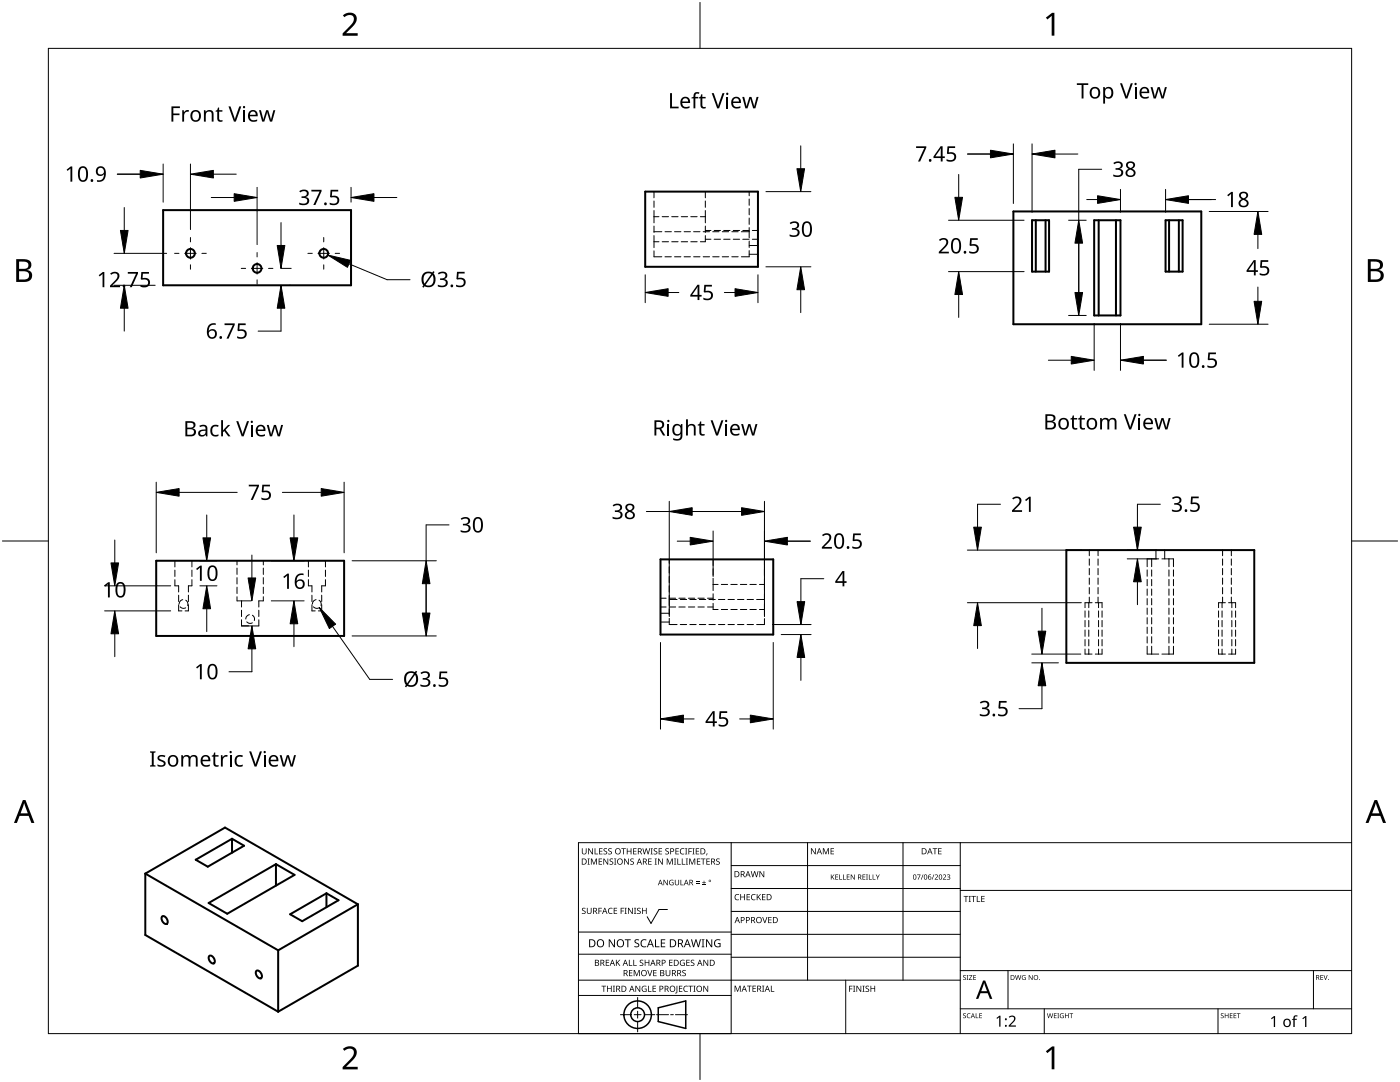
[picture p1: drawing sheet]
<svg xmlns="http://www.w3.org/2000/svg" width="279mm" height="216mm" viewBox="0 0 279 216" stroke-linecap="round" stroke-linejoin="round" font-family="sans-serif">
<g fill="none" stroke="#000" stroke-width=".4">
<path d="M128.8 38.2h22.5v15h-22.5zM32.6 41.9h37.5v15h-37.5zM202.2 42.2h37.5v22.5h-37.5zM206 43.9h3.4v10.3h-3.4zM206.7 43.9v10.3M208.7 43.9v10.3M218.4 43.9h5.2v19h-5.2zM219.3 43.9v19M222.7 43.9v19M232.6 43.9h3.4v10.3h-3.4zM233.3 43.9v10.3M235.3 43.9v10.3"/>
<path d="M31.2 111.9h37.5v15h-37.5zM131.8 111.6h22.5v15h-22.5zM212.8 109.8h37.5v22.5h-37.5zM29 174.3v12.3l26.5 15.3M29 174.3l15.9-9.2 26.5 15.3M29 174.3l26.5 15.3M39.1 171.6l7.2-4.2 2.4 1.4-7.2 4.1zM46.3 167.4v2.7M55.1 172.4v4.3M65.2 178.2v2.8M32.4 182.8a1.01 1.01 0 0 1 .9 1.5 1.01 1.01 0 0 1-.9-1.5zM41.6 180.2l13.5-7.8 3.7 2.2-13.4 7.7z"/>
<path d="M41.8 190.7a1.01 1.01 0 0 1 .9 1.5 1.01 1.01 0 0 1-.9-1.5zM51.2 193.7a1.01 1.01 0 0 1 .9 1.5 1.01 1.01 0 0 1-.9-1.5zM55.5 189.6v12.3M57.9 182.4l7.3-4.2 2.4 1.4-7.3 4.2zM71.4 180.4v12.3l-15.9 9.2M71.4 180.4l-15.9 9.2"/>
<circle cx="38" cy="50.6" r=".88"/>
<circle cx="51.3" cy="53.6" r=".88"/>
<circle cx="64.6" cy="50.6" r=".88"/>
</g>
<g fill="none" stroke="#000" stroke-width=".2">
<path d="M130.5 38.2v1.3M140.8 38.2v1.3M149.5 38.2v.9M149.5 39.7v1.3M130.5 40.1v1.3M130.5 42v2.5M130.5 45.1v1.3M130.5 47v2.4M130.5 50.1v1.1h1.6M130.5 43.2h1M130.5 48.2h1M130.5 46.2h1.6"/>
<path d="M132.1 43.2h1.3M132.1 48.2h1.3M132.7 51.2h1.3M132.7 46.2h1.3M134.1 43.2h1.2M134.1 48.2h1.2M134.6 51.2h1.3M134.6 46.2h1.3M136 43.2h1.2M136 48.2h1.2M136.5 51.2h1.3M136.5 46.2h1.3"/>
<path d="M137.9 43.2h1.2M137.9 48.2h1.2M138.4 51.2h1.3M138.4 46.2h1.3M139.8 43.2h1M140.3 51.2h1.3M140.3 46.2h1.3M140.8 40.1v1.3M140.8 42v2.5M140.8 45.1v1.3M140.8 47v1.2h-1M140.8 46h1.1"/>
<path d="M140.8 47.7h1.1M142.2 51.2h1.3M142.2 46.2h1.3M142.5 46h1.3M142.5 47.7h1.3M144.1 51.2h1.3M144.1 46.2h1.3M144.4 46h1.3M144.4 47.7h1.3M146 51.2h1.3M146 46.2h1.3M146.3 46h1.3"/>
<path d="M146.3 47.7h1.3M148 46.2h1.5M148.2 46h1.3M148.2 47.7h1.3M149.5 49h1.8M149.5 50.7h1.8M149.5 50v1.2h-1.5M149.5 41.6v1.3M149.5 43.5v1.3M149.5 45.4v2.1M149.5 48.1v1.3M150.1 46h1.2"/>
<path d="M150.1 47.7h1.2M34.9 115.7v1.2h.8v1.2M34.9 111.9v1.2M34.9 113.8v1.2M35.7 118.8v1.2M36.5 119.7a.88 .88 0 0 0-.7 .8M37.1 119.8a.87 .87 0 0 1 .3 1M37.6 118.8v1.2M38.3 115.7v1.2h-.7v1.2M38.3 111.9v1.2M38.3 113.8v1.2M47.3 111.9v.8"/>
<path d="M47.3 113.4v1.2M47.3 115.3v1.2M47.3 117.2v1.2M47.3 119.1v.8h.9v1.2M52.6 119.1v.8h-.9v1.2M52.6 111.9v.8M52.6 113.4v1.2M52.6 115.3v1.2M52.6 117.2v1.2M61.6 111.9v1.2M61.6 113.8v1.2M61.6 115.7v1.2h.7v1.2"/>
<path d="M62.3 118.8v1.2M63.1 119.7a.87 .87 0 0 0-.7 .8M63.7 119.8a.87 .87 0 0 1 .3 1M64.2 118.8v1.2M65 111.9v1.2M65 113.8v1.2M65 115.7v1.2h-.8v1.2M131.8 119.4h1.1M133.6 111.6v.8M133.6 113.1v1.2M133.6 115v1.3M133.6 116.9v1.3"/>
<path d="M133.6 118.8v2M133.6 119.6h1.5M133.6 119.4h1.2M135.5 119.4h1.2M135.8 119.6h1.2M137.4 119.4h1.3M137.7 119.6h1.2M139.3 119.4h1.3M139.6 119.6h1.2M141.2 119.4h1.1M141.5 119.6h1.2M142.3 111.6v1.2"/>
<path d="M142.3 113.5v1.3M142.3 115.4v2.4M142.3 118.5v1.3M142.3 116.6h1M143.4 119.6h1.3M143.9 116.6h1.3M145.3 119.6h1.3M145.9 116.6h1.2M147.2 119.6h1.3M147.8 116.6h1.2M149.1 119.6h1.3M149.7 116.6h1.2"/>
<path d="M151 119.6h1.6M151.6 116.6h1M152.6 111.6v1.2M152.6 113.5v1.3M152.6 115.4v2.4M152.6 118.5v1.3M217.4 109.8v1.1M217.4 111.5v1.3M217.4 113.4v1.3M217.4 115.3v1.3M217.4 117.2v1.3M217.4 119.1v1.2"/>
<path d="M219.1 109.8v1.1M219.1 111.5v1.3M219.1 113.4v1.3M219.1 115.3v1.3M219.1 117.2v1.3M219.1 119.1v1.2M228.9 113.7v1.3M228.9 115.6v1.3M228.9 117.5v1.3M228.9 119.4v1.3M229.8 111.5v1.6M229.8 113.7v1.3"/>
<path d="M229.8 115.6v1.3M229.8 117.5v1.3M229.8 119.4v1.3M230.7 109.8v1.7M231.2 111.5h-2.3v1.6M231.9 111.5h2.3v1.6M232.4 109.8v1.7M233.3 111.5v1.6M233.3 113.7v1.3M233.3 115.6v1.3M233.3 117.5v1.3M233.3 119.4v1.3"/>
<path d="M234.2 113.7v1.3M234.2 115.6v1.3M234.2 117.5v1.3M234.2 119.4v1.3M244 109.8v1.1M244 111.5v1.3M244 113.4v1.3M244 115.3v1.3M244 117.2v1.3M244 119.1v1.2M245.7 109.8v1.1M245.7 111.5v1.3"/>
<path d="M245.7 113.4v1.3M245.7 115.3v1.3M245.7 117.2v1.3M245.7 119.1v1.2M35.7 120.7v1.2h.6M36 121.1a.88 .88 0 0 0 1.1 .2M37.6 120.7v1.2h-.7M48.2 121.8v1.2M48.2 123.7v1.2h1.4M49.3 124.1a.88 .88 0 0 0 1.1 .2M49.8 122.7a.88 .88 0 0 0-.7 .8M50.4 122.8a.88 .88 0 0 1 .3 1"/>
<path d="M51.7 123.7v1.2h-1.5M51.7 121.8v1.2M62.3 120.7v1.2h.6M62.6 121.1a.88 .88 0 0 0 1.1 .2M64.2 120.7v1.2h-.7M131.8 122.4h1.8M131.8 124.1h1.8M131.8 121.1h1.1M133.6 121.5v1.3M133.6 123.4v1.2h1.5M133.6 121.1h1.2M135.5 121.1h1.2"/>
<path d="M135.8 124.6h1.2M137.4 121.1h1.3M137.7 124.6h1.2M139.3 121.1h1.3M139.6 124.6h1.2M141.2 121.1h1.1M141.5 124.6h1.2M142.3 120.4v1.2h1M143.4 124.6h1.3M143.9 121.6h1.3M145.3 124.6h1.3M145.9 121.6h1.2"/>
<path d="M147.2 124.6h1.3M147.8 121.6h1.2M149.1 124.6h1.3M149.7 121.6h1.2M151.6 121.6h1M152.6 120.4v2.4M152.6 123.4v1.2h-1.6M216.5 129.5v1h1.4M216.5 121.9v1.3M216.5 123.8v1.3M216.5 125.7v1.3M216.5 127.6v1.3"/>
<path d="M217.3 120.3v1M217.3 121.9v1.3M217.3 123.8v1.3M217.3 125.7v1.3M217.3 127.6v1.3M217.3 129.5v1M217.9 120.3h-1.4v1M218.6 120.3h1.3v1M219.2 120.3v1M219.2 121.9v1.3M219.2 123.8v1.3M219.2 125.7v1.3"/>
<path d="M219.2 127.6v1.3M219.2 129.5v1M219.9 129.5v1h-1.3M219.9 121.9v1.3M219.9 123.8v1.3M219.9 125.7v1.3M219.9 127.6v1.3M228.9 129v1.5h2.3M228.9 121.3v1.3M228.9 123.2v1.3M228.9 125.1v1.3M228.9 127v1.3"/>
<path d="M229.8 121.3v1.3M229.8 123.2v1.3M229.8 125.1v1.3M229.8 127v1.3M229.8 129v1.5M233.3 121.3v1.3M233.3 123.2v1.3M233.3 125.1v1.3M233.3 127v1.3M233.3 129v1.5M234.2 129v1.5h-2.3M234.2 121.3v1.3"/>
<path d="M234.2 123.2v1.3M234.2 125.1v1.3M234.2 127v1.3M243.2 129.5v1h1.3M243.2 121.9v1.3M243.2 123.8v1.3M243.2 125.7v1.3M243.2 127.6v1.3M243.9 120.3v1M243.9 121.9v1.3M243.9 123.8v1.3M243.9 125.7v1.3"/>
<path d="M243.9 127.6v1.3M243.9 129.5v1M244.5 120.3h-1.3v1M245.2 120.3h1.4v1M245.8 120.3v1M245.8 121.9v1.3M245.8 123.8v1.3M245.8 125.7v1.3M245.8 127.6v1.3M245.8 129.5v1M246.6 129.5v1h-1.4M246.6 121.9v1.3"/>
<path d="M246.6 123.8v1.3M246.6 125.7v1.3M246.6 127.6v1.3"/>
</g>
<path d="M9.7 9.7h260v196.5h-260z" fill="none" stroke="#000" stroke-width=".2"/>
<path d="M139.7 .5v9.2M.5 108h9.2M269.7 108h9.2M139.7 206.2v9.2" fill="none" stroke="#000" stroke-width=".2"/>
<g fill="#000">
<path d="M68.4 3.1a1.64 1.64 0 0 1 2.8 .4 2.52 2.52 0 0 1-1.2 2.2l-.9 .9h2.3v.5h-3v-.4l1.2-1.2a1.95 1.95 0 0 0 .9-2.2 1.23 1.23 0 0 0-1.8 .1zM208.7 3.5l1.3-.9h.4v4.5h-.5v-4l-.9 .8zM68.4 209.3a1.64 1.64 0 0 1 2.8 .4 2.52 2.52 0 0 1-1.2 2.2l-.9 1h2.3v.5h-3v-.5l1.2-1.2a1.95 1.95 0 0 0 .9-2.1 1.23 1.23 0 0 0-1.8 .1zM208.7 209.8l1.3-1h.4v4.6h-.5v-4l-.9 .7z"/>
<path d="M3.2 51.7h1.3a1.28 1.28 0 0 1 1.7 1.3 1.04 1.04 0 0 1-.8 .9 1.23 1.23 0 0 1 1 1.5 1.23 1.23 0 0 1-1.6 .9h-1.6zM3.8 54.1v1.7h.9a.86 .86 0 0 0 1.1-.9 .86 .86 0 0 0-1.1-.8zM3.8 52.2v1.4h.8a.78 .78 0 0 0 1.1-.7 .78 .78 0 0 0-1.1-.7z"/>
<path d="M273 51.7h1.3a1.28 1.28 0 0 1 1.7 1.3 1.04 1.04 0 0 1-.9 .9 1.23 1.23 0 0 1 1 1.5 1.23 1.23 0 0 1-1.5 .9h-1.6zM273.6 54.1v1.7h.9a.86 .86 0 0 0 1.1-.9 .86 .86 0 0 0-1.2-.8zM273.6 52.2v1.4h.8a.78 .78 0 0 0 1-.7 .78 .78 0 0 0-1.1-.7z"/>
<path d="M4.6 159.6h.5l1.8 4.6h-.6l-.6-1.4h-1.8l-.5 1.4h-.6zM4.8 160.2l-.7 2.1h1.4z"/>
<path d="M274.3 159.6h.5l1.8 4.6h-.6l-.5-1.4h-1.8l-.6 1.4h-.6zM274.6 160.2l-.7 2.1h1.4z"/>
</g>
<g fill="none" stroke="#000" stroke-width=".2">
<path d="M145.9 168.1v38.1h-30.5v-38.1h154.3M145.9 172.7h45.7M145.9 177.3h45.7M161.2 168.1v27.5M180.2 168.1v27.5M191.6 168.1v38.1M191.6 177.7h78.1M115.4 198.6h30.5M115.4 195.6h76.2M115.4 190.4h30.5M115.4 186h30.5M127.3 199v2.1"/>
<path d="M133.2 181.5h-1.7l-1.6 2.8-.7-1.4M145.9 181.9h45.7M145.9 186.4h45.7M145.9 191h45.7M168.8 195.6v10.6M191.6 193.7h78.1M201.2 193.7v7.6M262.1 193.7v7.6M123.8 202.5h2.1M126.6 202.5h1.3M127.3 201.8v1.4M127.3 203.8v2.1"/>
<path d="M128.6 202.5h2.1M131 202.5h2.4M133.8 202.5h.6M134.8 202.5h2.4M191.6 201.3h78.1M208.4 201.3v4.9M243.1 201.3v4.9"/>
</g>
<g fill="#000">
<path d="M116.1 169.3h.2v.8a.32 .32 0 0 0 .3 .3 .32 .32 0 0 0 .3-.3v-.8h.2v.8a.47 .47 0 0 1-.5 .4 .47 .47 0 0 1-.5-.5zM117.3 171.3h.4l-.1 .1v1l.1 .1h-.4l.1-.1v-1zM117.4 169.3h.2l.6 1v-1h.1v1.2h-.1l-.7-1v1h-.1zM117.9 171.3h.3l.3 1 .4-1h.2v1.2h-.1v-1l-.4 1h-.1l-.4-1v1h-.2zM118.7 169.3h.1v1h.6v.2h-.7zM119.5 171.3h.7v.1h-.6v.4h.5v.2h-.5v.4h.6v.1h-.7zM119.6 169.3h.6v.1h-.5v.4h.5v.1h-.5v.4h.5v.2h-.6zM120.5 169.4l.4-.1h.3l-.1 .1a.25 .25 0 0 0-.4-.1 .25 .25 0 0 0 0 .4 .4 .4 0 0 1 .5 .3 .4 .4 0 0 1-.3 .5 .4 .4 0 0 1-.5-.2h.2a.27 .27 0 0 0 .4-.1 .27 .27 0 0 0-.3-.3l-.2-.2zM120.4 171.3h.2l.6 1v-1h.2v1.2h-.2l-.6-1v1h-.2zM121.4 169.4l.5-.1h.2v.1a.25 .25 0 0 0-.4-.1 .25 .25 0 0 0 0 .4 .4 .4 0 0 1 .4 .3 .4 .4 0 0 1-.2 .5 .4 .4 0 0 1-.5-.2h.1a.27 .27 0 0 0 .5-.1 .27 .27 0 0 0-.4-.3l-.2-.2zM121.7 171.4l.4-.1 .3 .1-.1 .1a.25 .25 0 0 0-.4-.1 .25 .25 0 0 0 0 .4 .4 .4 0 0 1 .5 .3 .4 .4 0 0 1-.3 .5 .4 .4 0 0 1-.5-.3l.2 .1a.27 .27 0 0 0 .4-.2 .27 .27 0 0 0-.3-.3l-.2-.2zM122.5 171.3h.5l-.2 .1v1l.2 .1h-.5l.2-.1v-1z"/>
<path d="M124 169.3h.9v.1h-.4v1.1h-.1v-1.1h-.4zM124.6 171.3h.1l.7 1v-1h.1v1.2h-.2l-.6-1v1h-.1zM125.1 169.3h.1v.5h.7v-.5h.1v1.2h-.1v-.6h-.7v.6h-.1zM125.8 171.4l.5-.1 .2 .1v.1a.25 .25 0 0 0-.4-.1 .25 .25 0 0 0 0 .4 .4 .4 0 0 1 .4 .3 .4 .4 0 0 1-.2 .5 .4 .4 0 0 1-.5-.3l.1 .1a.27 .27 0 0 0 .5-.2 .27 .27 0 0 0-.4-.3l-.2-.2zM126.4 169.3h.6v.1h-.5v.4h.5v.1h-.5v.4h.5v.2h-.6zM128.2 169.3h.2l.2 1 .3-1h.2l.2 1 .3-1h.1l-.3 1.2h-.1l-.3-1.1-.3 1.1h-.2zM129.4 171.3h.6v.1h-.5v.4h.5v.2h-.5v.4h.5v.1h-.6zM129.8 169.3h.5l-.2 .1v1l.2 .1h-.5l.2-.1v-1zM130.7 171.3h.4l-.1 .1v1l.1 .1h-.4l.1-.1v-1zM130.5 169.4l.4-.1h.3l-.1 .1a.25 .25 0 0 0-.4-.1 .25 .25 0 0 0 0 .4 .4 .4 0 0 1 .5 .3 .4 .4 0 0 1-.3 .5 .4 .4 0 0 1-.5-.2h.2a.27 .27 0 0 0 .4-.1 .27 .27 0 0 0-.3-.3l-.2-.2zM131.4 169.3h.7v.1h-.5v.4h.5v.1h-.5v.4h.5v.2h-.7zM131.3 171.3h.2l.7 1-.1-1h.2v1.2h-.2l-.6-1v1h-.2z"/>
<path d="M132.4 175.6h.2l.6 .9v-.9h.1v1h-.2l-.6-.9v.9h-.1zM132.8 169.4l.4-.1h.3l-.1 .1a.25 .25 0 0 0-.3-.1 .25 .25 0 0 0 0 .4 .4 .4 0 0 1 .4 .3 .4 .4 0 0 1-.3 .5 .4 .4 0 0 1-.4-.2h.1a.27 .27 0 0 0 .5-.1 .27 .27 0 0 0-.4-.3l-.2-.2zM133.1 171.3h.2l.4 1 .4-1h.2v1.2h-.2v-1l-.4 1h-.1l-.4-1v1h-.1zM133.7 175.7l.5-.2 .2 .1v.1a.45 .45 0 0 0-.7 .4 .45 .45 0 0 0 .6 .4v-.3h-.2v-.1h.3v.5a.6 .6 0 0 1-.8-.1 .6 .6 0 0 1 .1-.8zM134.5 171.3h.4l-.1 .1v1l.1 .1h-.4l.2-.1v-1zM135.2 171.3h.1v1.1h.6v.1h-.7zM134.8 169.3h.7v.1h-.6v.4h.5v.1h-.5v.4h.6v.2h-.7zM134.7 175.6h.1v.7a.28 .28 0 0 0 .3 .2 .28 .28 0 0 0 .3-.2v-.7h.1v.7a.42 .42 0 0 1-.4 .4 .42 .42 0 0 1-.4-.4zM135.8 175.6h.1v.9h.5v.1h-.6zM136.1 171.3h.1v1.1h.6v.1h-.7zM135.8 169.4l.5-.2 .3 .1-.1 .1a.49 .49 0 0 0-.7 .5 .49 .49 0 0 0 .8 .4 .52 .52 0 0 1-.7 .1 .52 .52 0 0 1-.2-.6zM136.7 169.3h.5l-.2 .1v1l.2 .1h-.5l.2-.1v-1z"/>
<path d="M136.9 171.3h.4l-.1 .1v1l.1 .1h-.4l.1-.1v-1zM137.4 169.3h.7v.1h-.6v.4h.5v.2h-.5v.5h-.1zM137.5 171.3h.3l.3 1 .4-1h.3v1.2h-.2v-1l-.4 1h-.1l-.4-1v1h-.2zM138.2 169.3h.4l-.1 .1v1l.1 .1h-.4l.1-.1v-1zM138.9 176.2h.7v.1h-.7zM138.9 175.9h.7v.1h-.7zM138.9 169.3h.6v.1h-.5v.4h.5v.1h-.5v.4h.5v.2h-.6zM139.1 171.3h.7v.1h-.6v.4h.5v.2h-.5v.4h.6v.1h-.7zM140.1 176.5h.8v.1h-.8zM139.9 171.3h.9v.1h-.4v1.1h-.1v-1.1h-.4zM140.4 175.7h.2v.3h.3v.2h-.3v.3h-.2v-.3h-.3v-.2h.3zM141 170.3h.2l-.3 .4z"/>
<path d="M141 171.3h.7v.1h-.6v.4h.5v.2h-.5v.4h.6v.1h-.7zM143 171.4l.4-.1 .2 .1v.1a.25 .25 0 0 0-.4-.1 .25 .25 0 0 0 0 .4 .4 .4 0 0 1 .5 .3 .4 .4 0 0 1-.3 .5 .4 .4 0 0 1-.5-.3l.2 .1a.27 .27 0 0 0 .4-.2 .27 .27 0 0 0-.3-.3l-.3-.2zM146.8 178.6l.4-.2 .3 .1v.1a.49 .49 0 0 0-.7 .4 .49 .49 0 0 0 .7 .5 .52 .52 0 0 1-.7 0 .52 .52 0 0 1-.2-.6zM147.7 178.4h.2v.5h.6v-.5h.2v1.2h-.2v-.5h-.6v.5h-.2zM149 178.4h.7v.1h-.5v.4h.4v.2h-.4v.4h.5v.1h-.7zM150 178.6l.5-.2 .3 .1-.1 .1a.49 .49 0 0 0-.7 .4 .49 .49 0 0 0 .8 .5 .52 .52 0 0 1-.7 0 .52 .52 0 0 1-.2-.6zM149.8 173.8h.2l.2 1.1 .3-1.1h.2l.3 1.1 .2-1.1h.2l-.3 1.2h-.2l-.3-1-.3 1h-.1zM151 178.4h.2v.6l.5-.6h.2l-.5 .5 .5 .7h-.2l-.4-.6-.1 .6h-.2zM151.6 173.8h.1l.7 1v-1h.1v1.2h-.2l-.6-1v1h-.1zM152.1 178.4h.7v.1h-.6v.4h.5v.2h-.5v.4h.6v.1h-.7zM161.8 169.3h.2l.7 1v-1h.1v1.2h-.2l-.6-1v1h-.2zM164.2 169.3h.2l.4 .9 .4-.9h.2v1.2h-.1v-1.1l-.4 1.1h-.1l-.4-1.1v1.1h-.2z"/>
<path d="M165.8 169.3h.6v.1h-.5v.4h.5v.1h-.5v.4h.5v.2h-.6zM165.8 174.5h.1v.5l.6-.5-.4 .4 .5 .6h-.2l-.4-.5-.1 .5h-.1zM166.7 174.5h.6v.1h-.5v.3h.4v.1h-.4v.4h.5v.1h-.6zM167.5 174.5h.1v.9h.5v.1h-.6zM168.2 174.5h.2v.9h.4v.1h-.6zM169 174.5h.6v.1h-.5v.3h.4v.1h-.4v.4h.5v.1h-.6zM169.8 174.5h.1l.6 .8v-.8h.1v1h-.2l-.5-.8v.8h-.1zM172.1 174.5h.6v.1h-.4v.3h.4v.1h-.4v.4h.4v.1h-.6zM172.8 174.5h.4l-.1 .1v.8l.1 .1h-.4l.2-.1v-.8zM173.4 174.5h.1v.9h.5v.1h-.6zM174.2 174.5h.1v.9h.4v.1h-.5zM174.8 174.5h.1l.3 .5 .2-.5h.2l-.4 .6v.4h-.1v-.4z"/>
<path d="M183 174.5h.7l-.4 1h-.2l.5-.9h-.6zM184.2 174.5h.1l-.4 1h-.1zM186.3 174.5h.2l-.4 1h-.1zM186.1 169.3h.9v.1h-.3v1.1h-.2v-1.1h-.4zM186.5 174.6a.37 .37 0 0 1 .6 0 .37 .37 0 0 1-.2 .6l-.2 .2h.5v.1h-.7l.3-.4a.27 .27 0 0 0 .3-.3 .27 .27 0 0 0-.4-.2zM187.2 169.3h.7v.1h-.5v.4h.5v.1h-.5v.4h.5v.2h-.7zM188.2 174.6a.37 .37 0 0 1 .6 0 .37 .37 0 0 1-.3 .6l-.2 .2h.5v.1h-.6l.2-.4a.27 .27 0 0 0 .3-.3 .27 .27 0 0 0-.4-.2zM189 174.6a.32 .32 0 0 1 .5-.1 .32 .32 0 0 1 0 .5h-.1a.32 .32 0 0 1 .2 .4 .32 .32 0 0 1-.5 .1l-.1-.1a.26 .26 0 0 0 .4 .1 .26 .26 0 0 0 0-.4l-.3-.2a.23 .23 0 0 0 .4 0 .23 .23 0 0 0-.1-.4 .23 .23 0 0 0-.3 .2zM192.3 178.8h.9v.1h-.3v1.1h-.2v-1.1h-.4zM193.3 178.8h.5l-.2 .1v1l.2 .1h-.5l.2-.1v-1zM193.8 178.8h1v.1h-.4v1.1h-.2v-1.1h-.4zM194.9 178.8h.2v1.1h.5v.1h-.7z"/>
<path d="M195.8 178.8h.7v.1h-.5v.4h.5v.1h-.5v.5h.5v.1h-.7zM116.2 181.3l.4-.2 .3 .1-.1 .1a.25 .25 0 0 0-.4-.1 .25 .25 0 0 0 0 .4 .4 .4 0 0 1 .5 .3 .4 .4 0 0 1-.3 .5 .4 .4 0 0 1-.5-.2h.2a.27 .27 0 0 0 .4-.1 .27 .27 0 0 0-.3-.3l-.2-.2zM117.1 181.1h.2v.8a.32 .32 0 0 0 .3 .3 .32 .32 0 0 0 .3-.3v-.8h.2v.8a.47 .47 0 0 1-.5 .5 .47 .47 0 0 1-.5-.5zM119.4 181.1h.7v.2h-.5v.4h.5v.1h-.5v.6h-.2zM120 196.7h1v.1h-.4v1.1h-.2v-1.1h-.4zM120.9 191.5h.7v.1h-.6v.4h.5v.2h-.5v.4h.6v.1h-.7zM121.5 181.3l.4-.2 .4 .1-.1 .1a.49 .49 0 0 0-.7 .5 .49 .49 0 0 0 .7 .4 .52 .52 0 0 1-.6 .1 .52 .52 0 0 1-.3-.6zM121.1 196.7h.2v.5h.6v-.5h.2v1.2h-.2v-.6h-.6v.6h-.2zM121.5 187.4h.2l.9 1.3v-1.3h.1v1.6h-.2l-.8-1.3v1.3h-.2zM122.3 196.7h.4l-.1 .1v1l.1 .1h-.4l.2-.1v-1zM122.5 181.1h.7v.2h-.6v.4h.5v.1h-.5v.4h.6v.2h-.7zM122.9 191.5h.2v.6l.5-.6h.2l-.5 .5 .5 .7h-.2l-.4-.6-.1 .6h-.2z"/>
<path d="M123.9 181.1h.6v.2h-.5v.4h.5v.1h-.5v.6h-.1zM124.7 181.1h.4l-.2 .2v.9l.2 .2h-.4l.1-.2v-.9zM124.7 187.4h1.2v.2h-.5v1.4h-.2v-1.4h-.5zM125.5 191.5h.2v1.1h.5v.1h-.7zM125.5 193.6h.7v.1h-.5v.4h.5v.1h-.5v.4h.5v.2h-.7zM125.3 181.1h.2l.7 1.1-.1-1.1h.2v1.3h-.2l-.6-1v1h-.2zM126.4 191.5h.1v1.1h.6v.1h-.7zM126.5 181.1h.5l-.2 .2v.9l.2 .2h-.5l.2-.2v-.9zM126.5 193.6h.2l.4 1 .4-1h.2v1.2h-.2v-1.1l-.4 1.1h-.1l-.4-1.1v1.1h-.1zM126.7 187.6l.3-.2 .6 .1-.2 .1a.33 .33 0 0 0-.6 .2 .33 .33 0 0 0 .4 .4 .47 .47 0 0 1 .4 .6 .47 .47 0 0 1-.7 .2h-.3v-.2h.2a.35 .35 0 0 0 .6-.2 .35 .35 0 0 0-.5-.4l-.3-.2zM126.8 196.7h.2l.6 1v-1h.2v1.2h-.2l-.7-1 .1 1h-.2zM127.2 181.3l.4-.2 .3 .1-.1 .1a.25 .25 0 0 0-.4-.1 .25 .25 0 0 0 0 .4 .4 .4 0 0 1 .5 .3 .4 .4 0 0 1-.3 .5 .4 .4 0 0 1-.5-.2h.2a.27 .27 0 0 0 .4-.1 .27 .27 0 0 0-.3-.3l-.2-.2z"/>
<path d="M127.7 191.6l.4-.1 .3 .1-.1 .1a.25 .25 0 0 0-.3-.1 .25 .25 0 0 0 0 .4 .4 .4 0 0 1 .4 .3 .4 .4 0 0 1-.3 .5 .4 .4 0 0 1-.4-.3l.1 .1a.27 .27 0 0 0 .5-.2 .27 .27 0 0 0-.4-.3l-.2-.2zM128 187.6l.6-.2 .4 .1-.1 .2a.63 .63 0 0 0-.9 .5 .63 .63 0 0 0 1 .6v.2a.83 .83 0 0 1-1.1-.3 .83 .83 0 0 1 .1-1.1zM128.2 196.8l.6-.1 .2 .1v.1a.5 .5 0 0 0-.8 .4 .5 .5 0 0 0 .7 .5v-.4h-.3v-.1h.4v.6a.66 .66 0 0 1-.8-.2 .66 .66 0 0 1 0-.9zM128.1 181.1h.2v.6h.6v-.6h.2v1.3h-.2v-.6h-.6v.6h-.2zM129.2 193.6h.1l.4 1 .3-1h.2l-.4 1.2h-.2zM129.3 196.7h.2v1.1h.5v.1h-.7zM128.7 191.5h.1v.5h.6v-.5h.2v1.2h-.2v-.5h-.6v.5h-.1zM130.7 187.4h.2v1.4h.7v.2h-.9zM130.2 196.7h.7v.1h-.5v.4h.5v.1h-.5v.5h.5v.1h-.7zM130.4 193.6h.6v.1h-.5v.4h.5v.1h-.5v.4h.5v.2h-.6zM131.9 187.4h.9v.2h-.7v.5h.6v.2h-.6v.5h.7v.2h-.9zM132.8 193.6h.2v.7a.32 .32 0 0 0 .3 .4 .32 .32 0 0 0 .3-.4v-.7h.2v.7a.47 .47 0 0 1-.5 .5 .47 .47 0 0 1-.5-.5z"/>
<path d="M133.5 191.5h.7v.1h-.5v.4h.5v.2h-.5v.4h.5v.1h-.7zM135 196.7h.2v1.3l-.1 .2h-.3l-.1-.1 .3-.2zM135.5 196.7h.7v.1h-.5v.4h.4v.1h-.4v.5h.5v.1h-.7zM135.8 191.7l.5-.2 .4 .1-.1 .1a.5 .5 0 0 0-.8 .4 .5 .5 0 0 0 .7 .5v-.4h-.2v-.1h.4v.6a.66 .66 0 0 1-.9-.1 .66 .66 0 0 1 0-.9zM136.2 193.7l.4-.2 .3 .1-.1 .1a.25 .25 0 0 0-.4-.1 .25 .25 0 0 0 0 .4 .4 .4 0 0 1 .5 .3 .4 .4 0 0 1-.3 .5 .4 .4 0 0 1-.5-.2h.2a.27 .27 0 0 0 .5-.1 .27 .27 0 0 0-.4-.3l-.2-.2zM136.5 196.8l.5-.1 .3 .1-.1 .1a.49 .49 0 0 0-.7 .4 .49 .49 0 0 0 .8 .4 .52 .52 0 0 1-.7 .1 .52 .52 0 0 1-.2-.6zM137 191.5h.6v.1h-.5v.4h.5v.2h-.5v.4h.5v.1h-.6zM137.4 196.7h.9v.1h-.4v1.1h-.1v-1.1h-.4zM137.9 191.6l.4-.1 .3 .1-.1 .1a.25 .25 0 0 0-.4-.1 .25 .25 0 0 0 0 .4 .4 .4 0 0 1 .5 .3 .4 .4 0 0 1-.3 .5 .4 .4 0 0 1-.5-.3l.2 .1a.27 .27 0 0 0 .4-.2 .27 .27 0 0 0-.3-.3l-.2-.2zM138.4 196.7h.4l-.1 .1v1l.1 .1h-.4l.1-.1v-1zM137.9 187.4h.2l.3 1.4 .4-1.4h.2l.4 1.4 .3-1.4h.2l-.4 1.6h-.2l-.4-1.3-.4 1.3h-.2zM140 187.4h.6l-.2 .2v1.3l.2 .1h-.6l.2-.1v-1.3z"/>
<path d="M140.4 196.7h.1l.7 1v-1h.1v1.2h-.1l-.7-1v1h-.1zM140.4 191.5h.2l.6 1v-1h.1v1.2h-.1l-.7-1v1h-.1zM140.9 187.4h.2l.9 1.3v-1.3h.1v1.6h-.2l-.8-1.3v1.3h-.2zM142.7 187.6l.7-.2 .4 .1-.1 .2a.65 .65 0 0 0-1 .5 .65 .65 0 0 0 .9 .6v-.4h-.3v-.2h.5v.7a.86 .86 0 0 1-1.1-.1 .86 .86 0 0 1 0-1.2zM146.6 196.7h.2l.4 1 .4-1h.2v1.2h-.1v-1.1l-.4 1.1h-.2l-.4-1.1v1.1h-.1zM149.1 196.7h.9v.1h-.4v1.1h-.1v-1.1h-.4zM150.2 196.7h.7v.1h-.6v.4h.5v.1h-.5v.5h.6v.1h-.7zM152.1 183h.2l.3 1 .4-1h.1l-.4 1.2h-.1zM152.1 196.7h.4l-.1 .1v1l.1 .1h-.4l.1-.1v-1zM153.8 196.7h.2v1.1h.5v.1h-.7zM153.3 183h.7v.1h-.5v.4h.5v.1h-.5v.5h.5v.1h-.7zM169.5 196.7h.6v.1h-.5v.5h.5v.1h-.5v.5h-.1z"/>
<path d="M170.2 196.7h.5l-.2 .1v1l.2 .1h-.5l.2-.1v-1zM170.9 196.7h.2l.6 1v-1h.2v1.2h-.2l-.6-1v1h-.2zM172.1 196.7h.5l-.2 .1v1l.2 .1h-.5l.2-.1v-1zM172.8 196.8l.4-.1h.2v.2a.25 .25 0 0 0-.4-.1 .25 .25 0 0 0 0 .4 .4 .4 0 0 1 .5 .3 .4 .4 0 0 1-.3 .4 .4 .4 0 0 1-.5-.2l.2 .1a.27 .27 0 0 0 .4-.2 .27 .27 0 0 0-.3-.3l-.3-.2zM173.7 196.7h.2v.5h.6v-.5h.2v1.2h-.2v-.6h-.6v.6h-.2zM192.2 194.7l.4-.1h.2l-.1 .1a.24 .24 0 0 0-.3 0 .24 .24 0 0 0-.1 .3 .24 .24 0 0 0 .4 .1 .31 .31 0 0 1 0 .4 .31 .31 0 0 1-.5-.1 .24 .24 0 0 0 .3 .1 .24 .24 0 0 0 .1-.3l-.4-.3zM192.9 194.6h.4l-.1 .1v.7l.1 .1h-.4l.1-.1v-.7zM193.4 194.6h.6l-.5 .8h.6v.1h-.7l.5-.8h-.5zM194.2 194.6h.6v.1h-.4v.3h.4v.1h-.4v.3h.4v.1h-.6zM202.6 194.6h.1l.2 .8 .2-.8h.2l.2 .8 .2-.8h.1l-.2 .9h-.2l-.2-.8-.2 .8h-.2zM204 194.7l.4-.1h.3l-.1 .1a.4 .4 0 0 0-.6 .4 .4 .4 0 0 0 .6 .3v-.3l-.2-.1h.3v.5a.53 .53 0 0 1-.7-.1 .53 .53 0 0 1 0-.7zM205.3 194.6h.1l.6 .8v-.8h.1v.9h-.2l-.5-.8v.8h-.1z"/>
<path d="M263.5 194.6h.6v.1h-.5v.3h.4v.1h-.4v.3h.5v.1h-.6zM264.1 194.6h.2l.2 .8 .3-.8h.2l-.4 .9h-.1zM192.2 202.3l.4-.1h.2l-.1 .1a.24 .24 0 0 0-.3 0 .24 .24 0 0 0-.1 .3 .24 .24 0 0 0 .4 .1 .31 .31 0 0 1 0 .5 .31 .31 0 0 1-.5-.2 .24 .24 0 0 0 .3 .1 .24 .24 0 0 0 .1-.3l-.4-.2zM193.1 202.3l.3-.1h.3l-.1 .1a.39 .39 0 0 0-.5 .4 .39 .39 0 0 0 .5 .3 .46 .46 0 0 1-.6 0 .46 .46 0 0 1 .1-.7zM194.7 202.2h.1v.8h.5v.2h-.6zM195.4 202.2h.6v.1h-.4v.3h.4v.1h-.4v.4h.4v.1h-.6zM198.9 203.1l.5-.4h.3v2.2h-.3v-1.9l-.4 .3zM201.3 202.9a.76 .76 0 0 1 1.2 0 .76 .76 0 0 1-.3 1.1l-.6 .6h1.1v.3h-1.4v-.3l.8-.8a.52 .52 0 0 0 .2-.8 .52 .52 0 0 0-.8 .1zM209 202.2h.1l.2 .8 .2-.8h.1l.3 .8 .2-.8h.1l-.3 1h-.1l-.2-.9-.3 .9h-.1zM210.3 202.2h.6v.1h-.4v.3h.3v.1h-.3v.4h.4v.1h-.6zM211 202.2h.4l-.2 .1v.8l.2 .1h-.4l.1-.1v-.8zM211.6 202.3l.7-.1-.1 .1a.4 .4 0 0 0-.6 .4 .4 .4 0 0 0 .6 .3v-.2l-.2-.2h.3v.5a.53 .53 0 0 1-.7-.1 .53 .53 0 0 1 0-.7z"/>
<path d="M212.5 202.2h.2v.4h.5v-.4h.1v1h-.1v-.5h-.5v.5h-.2zM213.4 202.2h.8v.1h-.3v.9h-.2v-.9h-.3zM243.7 202.3l.3-.1h.2v.1a.24 .24 0 0 0-.3 0 .24 .24 0 0 0-.1 .3 .24 .24 0 0 0 .3 .1 .31 .31 0 0 1 0 .5 .31 .31 0 0 1-.5-.2 .24 .24 0 0 0 .4 .1 .24 .24 0 0 0 0-.3l-.3-.2zM244.4 202.2h.2v.4h.5v-.4h.1v1h-.1v-.5h-.5v.5h-.2zM245.4 202.2h.6v.1h-.4v.3h.4v.1h-.4v.4h.4v.1h-.6zM246.2 202.2h.5v.1h-.4v.3h.4v.1h-.4v.4h.4v.1h-.5zM246.8 202.2h.8v.1h-.3v.9h-.2v-.9h-.3zM253.7 203.2l.6-.5h.2v2.2h-.3v-1.9l-.4 .4zM258.2 202.7l.3-.1h.5l-.1 .3-.4-.1-.1 .2v.3h.4v.2h-.4v1.4h-.3v-1.4h-.3l.3-.2zM259.9 203.2l.6-.5h.2v2.2h-.2v-1.9l-.5 .4z"/>
<path d="M116.1 171.3h.4a.61 .61 0 0 1 .6 .6 .61 .61 0 0 1-.6 .6h-.4zM116.3 171.4v1h.1a.48 .48 0 0 0 .5-.5 .48 .48 0 0 0-.4-.5z"/>
<path d="M122.7 169.9a.61 .61 0 0 1 1.2 0 .61 .61 0 0 1-1.2 0zM122.9 169.9a.45 .45 0 0 0 .9 0 .45 .45 0 0 0-.9 0z"/>
<path d="M123.1 171.9a.61 .61 0 0 1 1.2 0 .61 .61 0 0 1-1.2 0zM123.3 171.9a.45 .45 0 0 0 .9 0 .45 .45 0 0 0-.9 0z"/>
<path d="M127.3 169.3h.3a.35 .35 0 0 1 .5 .2 .35 .35 0 0 1-.3 .4l.4 .6h-.2l-.3-.5h-.3v.5h-.1zM127.4 169.4v.4h.2a.23 .23 0 0 0 .3-.2 .23 .23 0 0 0-.3-.2z"/>
<path d="M127.5 171.3h.2l.4 1.2h-.1l-.2-.4h-.4l-.2 .4h-.1zM127.6 171.5l-.2 .5h.4z"/>
<path d="M128.3 171.3h.3a.35 .35 0 0 1 .5 .2 .35 .35 0 0 1-.3 .5l.4 .5h-.2l-.3-.5h-.2v.5h-.2zM128.5 171.4v.5h.1a.23 .23 0 0 0 .3-.2 .23 .23 0 0 0-.3-.3z"/>
<path d="M131.7 175.5h.1l.5 1.1h-.2l-.1-.3h-.4l-.2 .3h-.1zM131.8 175.7l-.2 .5h.3z"/>
<path d="M133.8 169.3h.3a.41 .41 0 0 1 .4 .5 .41 .41 0 0 1-.6 .2v.5h-.1zM133.9 169.4v.5a.29 .29 0 0 0 .5-.3 .29 .29 0 0 0-.5-.2z"/>
<path d="M136.9 175.5h.1l.4 1.1h-.1l-.1-.3h-.5l-.1 .3h-.1zM137 175.7l-.2 .5h.3z"/>
<path d="M137.6 175.6h.3a.31 .31 0 0 1 .4 .2 .31 .31 0 0 1-.2 .4l.3 .4h-.2l-.3-.4h-.2v.4h-.1zM137.7 175.7v.4h.2a.21 .21 0 0 0 .2-.2 .21 .21 0 0 0-.2-.2z"/>
<path d="M139.8 169.3h.4a.61 .61 0 0 1 .6 .6 .61 .61 0 0 1-.7 .6h-.3zM140 169.4v.9h.1a.48 .48 0 0 0 .5-.4 .48 .48 0 0 0-.4-.5z"/>
<path d="M141.4 175.8a.25 .25 0 0 1 .5 0 .25 .25 0 0 1-.5 0zM141.5 175.8a.15 .15 0 0 0 .3 0 .15 .15 0 0 0-.3 0z"/>
<path d="M141.9 171.3h.4a.35 .35 0 0 1 .4 .2 .35 .35 0 0 1-.2 .5l.3 .5h-.2l-.3-.5h-.2v.5h-.2zM142.1 171.4v.5h.2a.23 .23 0 0 0 .2-.2 .23 .23 0 0 0-.3-.3z"/>
<path d="M146.6 173.8h.4a.61 .61 0 0 1 .6 .6 .61 .61 0 0 1-.7 .6h-.3zM146.7 174v.9h.2a.48 .48 0 0 0 .5-.5 .48 .48 0 0 0-.5-.4z"/>
<path d="M147.8 173.8h.4a.35 .35 0 0 1 .4 .3 .35 .35 0 0 1-.2 .4l.3 .5h-.2l-.3-.5h-.2v.5h-.2zM148 174v.4h.2a.23 .23 0 0 0 .3-.2 .23 .23 0 0 0-.3-.2z"/>
<path d="M149.2 173.8h.1l.5 1.2h-.1l-.2-.3h-.5l-.1 .3h-.2zM149.3 174l-.2 .5h.4z"/>
<path d="M153 178.4h.4a.61 .61 0 0 1 .6 .6 .61 .61 0 0 1-.6 .6h-.4zM153.2 178.5v1h.1a.48 .48 0 0 0 .5-.5 .48 .48 0 0 0-.4-.5z"/>
<path d="M163.4 169.2h.2l.5 1.3h-.2l-.2-.4h-.4l-.2 .4h-.1zM163.5 169.4l-.2 .6h.4z"/>
<path d="M171.2 174.5h.3a.29 .29 0 0 1 .4 .2 .29 .29 0 0 1-.2 .4l.3 .4h-.2l-.2-.4h-.2v.4h-.2zM171.4 174.6v.4h.1a.2 .2 0 0 0 .3-.2 .2 .2 0 0 0-.3-.2z"/>
<path d="M182.3 174.6h.4l.2 .5a.38 .38 0 0 1-.5 .4 .38 .38 0 0 1-.2-.6zM182.4 174.6v.1a.39 .39 0 0 0-.1 .4 .39 .39 0 0 0 .4 .3 .4 .4 0 0 0 .1-.5 .4 .4 0 0 0-.4-.3z"/>
<path d="M184 169.3h.3a.61 .61 0 0 1 .6 .6 .61 .61 0 0 1-.6 .6h-.3zM184.1 169.4v.9h.2a.48 .48 0 0 0 .5-.4 .48 .48 0 0 0-.5-.5z"/>
<path d="M184.5 174.6h.4l.1 .5a.38 .38 0 0 1-.4 .4 .38 .38 0 0 1-.2-.6zM184.6 174.6l-.1 .1a.39 .39 0 0 0 0 .4 .39 .39 0 0 0 .3 .3 .4 .4 0 0 0 .2-.5 .4 .4 0 0 0-.4-.3z"/>
<path d="M185.3 174.6l.5-.1-.4 .2-.1 .3a.33 .33 0 0 1 .5 .1 .33 .33 0 0 1-.2 .5 .33 .33 0 0 1-.4-.4zM185.3 175.2a.25 .25 0 0 0 .5 0 .25 .25 0 0 0-.5 0z"/>
<path d="M185.5 169.2h.1l.5 1.3h-.1l-.2-.4h-.5l-.1 .4h-.2zM185.6 169.4l-.2 .6h.4z"/>
<path d="M187.5 174.6h.4l.1 .5a.38 .38 0 0 1-.4 .4 .38 .38 0 0 1-.2-.6zM187.6 174.6l-.1 .1a.39 .39 0 0 0-.1 .4 .39 .39 0 0 0 .4 .3 .4 .4 0 0 0 .2-.5 .4 .4 0 0 0-.4-.3z"/>
<path d="M118.4 181.1h.3a.35 .35 0 0 1 .4 .3 .35 .35 0 0 1-.2 .4l.3 .6h-.1l-.3-.5h-.3v.5h-.1zM118.5 181.3v.4h.2a.23 .23 0 0 0 .3-.2 .23 .23 0 0 0-.3-.2z"/>
<path d="M118.7 191.5h.4a.31 .31 0 0 1 .4 .2 .31 .31 0 0 1-.2 .4 .33 .33 0 0 1 .3 .4 .33 .33 0 0 1-.4 .2h-.5zM118.9 192.2v.4h.2a.23 .23 0 0 0 .3-.2 .23 .23 0 0 0-.3-.2zM118.9 191.6v.4h.2a.21 .21 0 0 0 .3-.2 .21 .21 0 0 0-.3-.2z"/>
<path d="M117.6 187.4h.5a.79 .79 0 0 1 .7 .8 .79 .79 0 0 1-.8 .8h-.4zM117.8 187.6v1.2h.2a.62 .62 0 0 0 .6-.6 .62 .62 0 0 0-.6-.6z"/>
<path d="M119.8 191.5h.4a.35 .35 0 0 1 .4 .3 .35 .35 0 0 1-.2 .4l.3 .5h-.2l-.3-.5h-.2v.5h-.2zM120 191.6v.5h.2a.23 .23 0 0 0 .3-.2 .23 .23 0 0 0-.3-.3z"/>
<path d="M119.3 187.6a.77 .77 0 0 1 1.1 .1 .77 .77 0 0 1-.2 1.1 .77 .77 0 0 1-1-.2l-.1-.6zM119.5 187.7a.63 .63 0 0 0-.2 .8 .63 .63 0 0 0 .8 .3 .63 .63 0 0 0 .2-.9 .63 .63 0 0 0-.8-.2z"/>
<path d="M120.6 181.1h.2l.4 1.3h-.1l-.2-.4h-.4l-.2 .4h-.1zM120.7 181.3l-.2 .6h.4z"/>
<path d="M122.1 191.5h.2l.5 1.2h-.2l-.1-.3h-.5l-.2 .3h-.1zM122.2 191.7l-.2 .5h.4z"/>
<path d="M123 196.7h.3a.35 .35 0 0 1 .4 .2 .35 .35 0 0 1-.2 .5l.3 .5h-.1l-.3-.5h-.3v.5h-.1zM123.1 196.8v.5h.2a.23 .23 0 0 0 .3-.3 .23 .23 0 0 0-.3-.2z"/>
<path d="M123.3 187.6a.77 .77 0 0 1 1.1 .1 .77 .77 0 0 1-.2 1.1 .77 .77 0 0 1-1.1-.2v-.6zM123.5 187.7a.63 .63 0 0 0-.2 .8 .63 .63 0 0 0 .8 .3 .63 .63 0 0 0 .2-.9 .63 .63 0 0 0-.8-.2z"/>
<path d="M124.5 193.6h.3a.35 .35 0 0 1 .4 .2 .35 .35 0 0 1-.2 .4l.3 .6h-.1l-.3-.5h-.3v.5h-.1zM124.6 193.7v.4h.2a.23 .23 0 0 0 .3-.2 .23 .23 0 0 0-.3-.2z"/>
<path d="M124 196.7h.4a.61 .61 0 0 1 .6 .6 .61 .61 0 0 1-.6 .6h-.4zM124.2 196.8v1h.2a.48 .48 0 0 0 .5-.5 .48 .48 0 0 0-.5-.5z"/>
<path d="M124.7 191.5h.2l.4 1.2h-.1l-.2-.3h-.4l-.2 .3h-.1zM124.8 191.7l-.2 .5h.4z"/>
<path d="M126 196.7h.2l.4 1.2h-.1l-.2-.4h-.4l-.2 .4h-.1zM126.1 196.8l-.2 .6h.4z"/>
<path d="M127.9 194.2a.61 .61 0 0 1 1.2 0 .61 .61 0 0 1-1.2 0zM128.1 194.2a.45 .45 0 0 0 .9 0 .45 .45 0 0 0-.9 0z"/>
<path d="M129.7 187.4h.2l.6 1.6h-.2l-.2-.5h-.6l-.2 .5h-.2zM129.8 187.6l-.3 .7h.5z"/>
<path d="M130.2 191.5h.2l.4 1.2h-.1l-.2-.3h-.4l-.2 .3h-.1zM130.3 191.7l-.2 .5h.4z"/>
<path d="M131 191.5h.3a.35 .35 0 0 1 .5 .3 .35 .35 0 0 1-.3 .4l.4 .5h-.2l-.3-.5h-.2v.5h-.2zM131.2 191.6v.5h.1a.23 .23 0 0 0 .3-.2 .23 .23 0 0 0-.3-.3z"/>
<path d="M131.8 193.6h.3a.31 .31 0 0 1 .4 .1 .31 .31 0 0 1-.2 .4 .33 .33 0 0 1 .3 .4 .33 .33 0 0 1-.4 .3h-.4zM131.9 194.2v.4h.3a.23 .23 0 0 0 .2-.2 .23 .23 0 0 0-.3-.2zM131.9 193.7v.4h.2a.21 .21 0 0 0 .3-.2 .21 .21 0 0 0-.3-.2z"/>
<path d="M131.6 196.7h.3a.41 .41 0 0 1 .5 .5 .41 .41 0 0 1-.6 .2v.5h-.2zM131.8 196.8v.5a.29 .29 0 0 0 .4-.2 .29 .29 0 0 0-.4-.3z"/>
<path d="M132.6 196.7h.4a.35 .35 0 0 1 .4 .2 .35 .35 0 0 1-.2 .5l.3 .5h-.2l-.3-.5h-.2v.5h-.2zM132.8 196.8v.5h.2a.23 .23 0 0 0 .3-.3 .23 .23 0 0 0-.3-.2z"/>
<path d="M132.1 191.5h.3a.41 .41 0 0 1 .4 .5 .41 .41 0 0 1-.6 .3v.4h-.1zM132.2 191.6v.5a.29 .29 0 0 0 .5-.2 .29 .29 0 0 0-.5-.3z"/>
<path d="M134.1 193.6h.3a.35 .35 0 0 1 .5 .2 .35 .35 0 0 1-.3 .4l.4 .6h-.2l-.3-.5h-.2v.5h-.2zM134.3 193.7v.4h.1a.23 .23 0 0 0 .3-.2 .23 .23 0 0 0-.3-.2z"/>
<path d="M133.6 197.3a.61 .61 0 0 1 1.2 0 .61 .61 0 0 1-1.2 0zM133.8 197.3a.45 .45 0 0 0 .9 0 .45 .45 0 0 0-.9 0z"/>
<path d="M133.7 187.4h.5a.79 .79 0 0 1 .7 .8 .79 .79 0 0 1-.8 .8h-.4zM133.9 187.6v1.2h.2a.62 .62 0 0 0 .6-.6 .62 .62 0 0 0-.6-.6z"/>
<path d="M135.2 193.6h.3a.35 .35 0 0 1 .4 .2 .35 .35 0 0 1-.2 .4l.3 .6h-.2l-.2-.5h-.3v.5h-.1zM135.3 193.7v.4h.2a.23 .23 0 0 0 .3-.2 .23 .23 0 0 0-.3-.2z"/>
<path d="M134.5 191.5h.4a.61 .61 0 0 1 .6 .6 .61 .61 0 0 1-.7 .6h-.3zM134.6 191.6v1h.2a.48 .48 0 0 0 .5-.5 .48 .48 0 0 0-.5-.5z"/>
<path d="M135.3 187.4h.4a.45 .45 0 0 1 .6 .3 .45 .45 0 0 1-.3 .6l.4 .7h-.2l-.4-.6h-.3v.6h-.2zM135.5 187.6v.6h.2a.3 .3 0 0 0 .4-.3 .3 .3 0 0 0-.4-.3z"/>
<path d="M137.1 187.4h.2l.6 1.6h-.2l-.2-.5h-.7l-.1 .5h-.2zM137.2 187.6l-.3 .7h.5z"/>
<path d="M139.6 191.5h.1l.5 1.2h-.2l-.1-.3h-.5l-.1 .3h-.2zM139.7 191.7l-.2 .5h.4z"/>
<path d="M138.9 197.3a.61 .61 0 0 1 1.2 0 .61 .61 0 0 1-1.2 0zM139.1 197.3a.45 .45 0 0 0 .9 0 .45 .45 0 0 0-.9 0z"/>
<path d="M141.7 191.5h.3a.61 .61 0 0 1 .6 .6 .61 .61 0 0 1-.6 .6h-.3zM141.8 191.6v1h.2a.48 .48 0 0 0 .5-.5 .48 .48 0 0 0-.5-.5z"/>
<path d="M147.1 183h.1l.5 1.2h-.2l-.1-.4h-.5l-.2 .4h-.1zM147.1 183.1l-.2 .6h.4z"/>
<path d="M147.8 183h.4a.41 .41 0 0 1 .4 .5 .41 .41 0 0 1-.6 .2v.5h-.2zM148 183.1v.5a.29 .29 0 0 0 .5-.2 .29 .29 0 0 0-.5-.3z"/>
<path d="M148.5 196.7h.1l.5 1.2h-.2l-.1-.4h-.5l-.2 .4h-.1zM148.5 196.8l-.2 .6h.4z"/>
<path d="M148.9 183h.3a.41 .41 0 0 1 .4 .5 .41 .41 0 0 1-.6 .2v.5h-.1zM149 183.1v.5a.29 .29 0 0 0 .5-.2 .29 .29 0 0 0-.5-.3z"/>
<path d="M149.9 183h.3a.35 .35 0 0 1 .5 .2 .35 .35 0 0 1-.3 .5l.4 .5h-.2l-.3-.5h-.2v.5h-.2zM150.1 183.1v.5h.1a.23 .23 0 0 0 .3-.3 .23 .23 0 0 0-.3-.2z"/>
<path d="M151.1 196.7h.4a.35 .35 0 0 1 .4 .2 .35 .35 0 0 1-.2 .5l.3 .5h-.2l-.3-.5h-.2v.5h-.2zM151.3 196.8v.5h.2a.23 .23 0 0 0 .2-.3 .23 .23 0 0 0-.2-.2z"/>
<path d="M150.8 183.6a.61 .61 0 0 1 1.2 0 .61 .61 0 0 1-1.2 0zM151.1 183.6a.45 .45 0 0 0 .9 0 .45 .45 0 0 0-.9 0z"/>
<path d="M153.1 196.7h.1l.5 1.2h-.2l-.1-.4h-.5l-.2 .4h-.1zM153.1 196.8l-.2 .6h.4z"/>
<path d="M154.3 183h.3a.61 .61 0 0 1 .6 .6 .61 .61 0 0 1-.6 .6h-.3zM154.4 183.1v1h.2a.48 .48 0 0 0 .5-.5 .48 .48 0 0 0-.5-.5z"/>
<path d="M196.2 195.7h.4l1.4 3.6h-.4l-.5-1.1h-1.4l-.5 1.1h-.4zM196.4 196.1l-.6 1.7h1.2z"/>
<path d="M201.7 194.6h.3a.49 .49 0 0 1 .5 .5 .49 .49 0 0 1-.5 .4h-.3zM201.8 194.7v.7h.4l.1-.2v-.3z"/>
<path d="M206.2 195.1a.5 .5 0 0 1 1 0 .5 .5 0 0 1-1 0zM206.4 195.1a.36 .36 0 0 0 .7 0 .36 .36 0 0 0-.7 0z"/>
<path d="M262.7 194.6h.2a.28 .28 0 0 1 .4 .1 .28 .28 0 0 1-.2 .4l.3 .4h-.2l-.2-.4h-.2v.4h-.1zM262.8 194.7v.3h.1a.19 .19 0 0 0 .3-.2 .19 .19 0 0 0-.3-.1z"/>
<path d="M194.1 202.2l.5 1-.3-.3h-.3l-.3 .3zM194.2 202.3l-.2 .4h.3z"/>
<path d="M256.3 203.5a.81 .81 0 0 1 1.2 .1 .81 .81 0 0 1-.2 1.1 .81 .81 0 0 1-1.1-.2l-.1-.6zM256.6 203.6a.6 .6 0 0 0-.2 .8 .6 .6 0 0 0 .8 .2l.1-.2a.56 .56 0 0 0 0-.7 .56 .56 0 0 0-.7-.1z"/>
<circle cx="207.5" cy="195.5" r=".09"/>
<circle cx="265.1" cy="195.5" r=".09"/>
<circle cx="200.8" cy="204.7" r=".2"/>
<circle cx="200.8" cy="203.4" r=".2"/>
</g>
<g fill="none" stroke="#000" stroke-width=".3">
<path d="M131.4 201.1l5.5-1.4v5.5l-5.5-1.4z"/>
<circle cx="127.3" cy="202.5" r="1.37"/>
<circle cx="127.3" cy="202.5" r="2.74"/>
</g>
<g fill="none" stroke="#000" stroke-width=".2">
<path d="M34.8 50.6h.9M36.9 50.6h2.3M38 47.4v.9M38 49.4v2.3M38 52.8v.9M40.3 50.6h.9M48.1 53.6h.9M50.2 53.6h2.3M51.3 50.4v.9M51.3 52.4v2.3M51.3 55.8v.9M53.6 53.6h.9"/>
<path d="M61.4 50.6h.9M63.5 50.6h2.3M64.6 47.4v.9M64.6 49.4v2.3M64.6 52.8v.9M66.9 50.6h.9"/>
</g>
<g fill="#000">
<path d="M138.6 18.6l.8-.2h.2l-.1 .3a.48 .48 0 0 0-.6 .1 .48 .48 0 0 0-.1 .5h.5v.3h-.5v2h-.4v-2h-.4v-.1l.4-.2zM142 18.6h.4l.9 2.6 .9-2.6h.4l-1.1 3h-.4zM214.9 16.6h2.3v.4h-1v2.7h-.3v-2.7h-1zM223.5 16.6h.4l.9 2.6 .9-2.6h.4l-1.1 3.1h-.4zM229.6 17.4h.4l.5 1.9 .5-1.9h.5l.5 1.9 .5-1.9h.4l-.7 2.3h-.4l-.6-1.9-.5 1.9h-.5zM13.3 33.9l.8-.7h.3v3.1h-.3v-2.7l-.6 .5zM34.2 21.2h1.7v.4h-1.3v1h1.2v.4h-1.2v1.3h-.4zM36.4 22h.3v.4l.4-.4h.6v.3h-.5a.73 .73 0 0 0-.5 .8v1.2h-.3zM40.7 22h.3l.1 .3a.87 .87 0 0 1 .9-.3 .87 .87 0 0 1 .6 .8v1.5h-.4v-1.5a.61 .61 0 0 0-.7-.5 .61 .61 0 0 0-.4 .8v1.2h-.4zM43.5 21.5h.2v.5h.7v.3h-.7v1.3l.2 .4h.5v.2a.69 .69 0 0 1-1-.6v-1.3h-.4v-.2l.4-.1zM45.6 21.2h.4l.9 2.6 .8-2.6h.5l-1.1 3.1h-.4zM51.7 22h.4l.4 1.9 .6-1.9h.4l.6 1.9 .5-1.9h.3l-.6 2.3h-.4l-.6-1.9-.6 1.9h-.4z"/>
<path d="M59.7 38.1a1.06 1.06 0 0 1 1.2-.3 1.06 1.06 0 0 1 .7 .9l-.2 .4-.4 .2a.82 .82 0 0 1 .7 .9 .82 .82 0 0 1-.9 .7l-1.1-.1v-.4a1.08 1.08 0 0 0 1.6-.2 .62 .62 0 0 0-.8-.7h-.3v-.3a.7 .7 0 0 0 .7-.1 .7 .7 0 0 0 .3-.7 .89 .89 0 0 0-1.3 0zM66 37.9h1.5v.3h-1.2l-.1 .9a1.02 1.02 0 0 1 1.5 .8 1.02 1.02 0 0 1-1.4 1l-.5-.1v-.4a.88 .88 0 0 0 1 .3 .88 .88 0 0 0 .5-.9 .85 .85 0 0 0-1.2-.4l-.2-.1zM133.7 18.6h.4v2.7h1.3v.3h-1.7zM139.9 18.8h.3v.5h.6v.3h-.6v1.3l.2 .4h.4v.3a.69 .69 0 0 1-1-.6v-1.4h-.3v-.1l.3-.2zM148.1 19.3h.4l.5 1.9 .6-1.9h.4l.5 1.9 .5-1.9h.4l-.7 2.3h-.4l-.5-1.9-.6 1.9h-.4zM182.8 29.2h2.1v.3l-1.3 2.7h-.4l1.3-2.7h-1.7zM189.1 29.2h1.5v.3h-1.2l-.1 .9a1.02 1.02 0 0 1 1.5 .8 1.02 1.02 0 0 1-1.3 1.1l-.6-.2v-.3a.88 .88 0 0 0 1 .2 .88 .88 0 0 0 .5-.8 .85 .85 0 0 0-1.2-.5l-.2-.1zM222.2 32.5a1.06 1.06 0 0 1 1.1-.3 1.06 1.06 0 0 1 .8 .9l-.3 .4-.4 .2a.82 .82 0 0 1 .8 .9 .82 .82 0 0 1-.9 .7l-1.1-.1v-.4a1.08 1.08 0 0 0 1.6-.2 .62 .62 0 0 0-.9-.7h-.3v-.3a.7 .7 0 0 0 .8-.1 .7 .7 0 0 0 .3-.7 .89 .89 0 0 0-1.3 0zM19.7 54.9l.8-.6h.3v3h-.3v-2.6l-.6 .5zM22 54.6a1.01 1.01 0 0 1 1.1-.4 1.01 1.01 0 0 1 .7 1l-.3 .6-1.1 1.2h1.6v.3h-2v-.3l1-1.1a.72 .72 0 0 0 .5-.7 .72 .72 0 0 0-.5-.6l-.8 .2zM25.5 54.3h2v.3l-1.2 2.7h-.4l1.2-2.7h-1.6zM28.2 54.3h1.5v.3h-1.2v.9a1.02 1.02 0 0 1 1.5 .8 1.02 1.02 0 0 1-1.4 1l-.6-.1v-.4a.88 .88 0 0 0 1 .3 .88 .88 0 0 0 .5-.9 .85 .85 0 0 0-1.2-.4l-.2-.1z"/>
<path d="M62.1 37.9h2.1v.3l-1.3 2.7h-.4l1.3-2.7h-1.7zM87.4 54.5a1.06 1.06 0 0 1 1.1-.3 1.06 1.06 0 0 1 .8 .9l-.3 .4-.4 .2a.82 .82 0 0 1 .8 .9 .82 .82 0 0 1-.9 .7l-1.1-.1v-.4a1.08 1.08 0 0 0 1.6-.3 .62 .62 0 0 0-.9-.6h-.3v-.4a.7 .7 0 0 0 .8 0 .7 .7 0 0 0 .3-.7 .89 .89 0 0 0-1.3 0zM91.2 54.2h1.5v.4h-1.2v.9a1.02 1.02 0 0 1 1.5 .8 1.02 1.02 0 0 1-1.4 1l-.6-.1v-.4a.88 .88 0 0 0 1 .2 .88 .88 0 0 0 .5-.8 .85 .85 0 0 0-1.2-.4l-.2-.1zM140.6 56.8h1.5v.4h-1.2l-.1 .9a1.02 1.02 0 0 1 1.5 .8 1.02 1.02 0 0 1-1.4 1l-.5-.2v-.3a.88 .88 0 0 0 .9 .2 .88 .88 0 0 0 .6-.8 .85 .85 0 0 0-1.3-.4l-.2-.1zM157.6 44.5a1.06 1.06 0 0 1 1.1-.4 1.06 1.06 0 0 1 .8 1l-.3 .4-.3 .1a.82 .82 0 0 1 .7 .9 .82 .82 0 0 1-.9 .8l-1.1-.2v-.3a1.08 1.08 0 0 0 1.6-.3 .62 .62 0 0 0-.9-.7h-.3v-.3a.7 .7 0 0 0 .8 0 .7 .7 0 0 0 .3-.8 .89 .89 0 0 0-1.3 0zM187.4 47.8a1.01 1.01 0 0 1 1.2-.3 1.01 1.01 0 0 1 .6 1l-.2 .6-1.2 1.1h1.6v.4h-2v-.3l1-1.2a.72 .72 0 0 0 .5-.6 .72 .72 0 0 0-.5-.7l-.8 .3zM193.6 47.5h1.5v.4h-1.2v.9a1.02 1.02 0 0 1 1.5 .8 1.02 1.02 0 0 1-1.4 1l-.6-.2v-.3a.88 .88 0 0 0 1 .2 .88 .88 0 0 0 .5-.8 .85 .85 0 0 0-1.2-.4l-.2-.1zM244.9 38.9l.8-.6h.3v3h-.3v-2.6l-.6 .5zM251.6 51.9h1.5v.4h-1.2l-.1 .8a1.02 1.02 0 0 1 1.5 .9 1.02 1.02 0 0 1-1.4 1l-.5-.2v-.3a.88 .88 0 0 0 1 .2 .88 .88 0 0 0 .5-.8 .85 .85 0 0 0-1.2-.4l-.2-.2zM44.8 64.5h2v.3l-1.2 2.8h-.4l1.2-2.7h-1.6zM47.5 64.5h1.5v.4h-1.2v.9a1.02 1.02 0 0 1 1.5 .8 1.02 1.02 0 0 1-1.4 1l-.6-.2v-.3a.88 .88 0 0 0 1 .2 .88 .88 0 0 0 .6-.8 .85 .85 0 0 0-1.3-.4l-.2-.1zM235.1 71l.8-.7h.3v3.1h-.4v-2.7l-.5 .5z"/>
<path d="M241.1 70.3h1.6v.4h-1.2l-.1 .9a1.02 1.02 0 0 1 1.5 .8 1.02 1.02 0 0 1-1.4 1l-.5-.2v-.3a.88 .88 0 0 0 .9 .2 .88 .88 0 0 0 .6-.8 .85 .85 0 0 0-1.3-.4l-.2-.1zM42.2 85.1l.5-.3h.5l.4 .1-.1 .3a.83 .83 0 0 0-1.2 .7 .83 .83 0 0 0 1.1 .8h.2v.3a1.14 1.14 0 0 1-1.4-.2 1.14 1.14 0 0 1-.2-1.4zM44.1 83.8h.4v2.1l1-1.1h.4l-.9 1 1 1.3h-.4l-.8-1.1-.3 .2v.9h-.4zM47.2 84h.4l.8 2.6 .9-2.6h.4l-1.1 3.1h-.4zM49.6 96.7h2.1v.3l-1.2 2.8h-.5l1.3-2.7h-1.7zM52.3 96.7h1.6v.4h-1.2l-.1 .8a1.02 1.02 0 0 1 1.5 .9 1.02 1.02 0 0 1-1.4 1l-.5-.2v-.3a.88 .88 0 0 0 .9 .2 .88 .88 0 0 0 .6-.8 .85 .85 0 0 0-1.3-.4l-.2-.2zM53.2 84.8h.4l.5 1.9 .6-1.9h.4l.5 1.9 .5-1.9h.4l-.6 2.3h-.5l-.5-1.9-.6 1.9h-.4zM136.9 83.7h.4v1.2a.87 .87 0 0 1 .9-.3 .87 .87 0 0 1 .6 .8v1.5h-.3v-1.5a.61 .61 0 0 0-.8-.5 .61 .61 0 0 0-.4 .8v1.2h-.4zM139.7 84.1h.2v.5h.7v.3h-.7v1.3l.3 .4h.4v.3a.69 .69 0 0 1-1-.7v-1.3h-.4v-.2l.4-.1zM141.8 83.9h.4l.9 2.6 .9-2.6h.4l-1.1 3h-.4zM147.9 84.6h.4l.5 1.9 .5-1.9h.4l.6 1.9 .5-1.9h.4l-.7 2.3h-.4l-.6-1.9-.5 1.9h-.5zM214.1 82.9h.2v.5h.7v.3h-.7v1.3l.2 .4h.5v.3a.69 .69 0 0 1-1.1-.7v-1.3h-.3v-.2l.3-.1z"/>
<path d="M215.6 82.9h.3v.5h.6v.3h-.6v1.3l.2 .4h.4v.3a.69 .69 0 0 1-1-.7v-1.3h-.3v-.2l.3-.1zM219.6 83.4h.3v.3a.86 .86 0 0 1 1.4 .1 .81 .81 0 0 1 .9-.4 .81 .81 0 0 1 .6 .8v1.5h-.3v-1.5a.56 .56 0 0 0-.7-.5 .56 .56 0 0 0-.4 .7v1.3h-.4v-1.5a.57 .57 0 0 0-.7-.5 .57 .57 0 0 0-.4 .8v1.2h-.3zM224.3 82.7h.4l.8 2.6 .9-2.6h.4l-1.1 3h-.3zM230.4 83.4h.4l.4 1.9 .6-1.9h.4l.5 1.9 .5-1.9h.4l-.6 2.3h-.5l-.5-1.9-.6 1.9h-.4zM233.9 99.4a1.06 1.06 0 0 1 1.1-.4 1.06 1.06 0 0 1 .8 .9l-.3 .5-.3 .1a.82 .82 0 0 1 .7 .9 .82 .82 0 0 1-.9 .7l-1.1-.1v-.4a1.08 1.08 0 0 0 1.6-.2 .62 .62 0 0 0-.9-.7h-.3v-.3a.7 .7 0 0 0 .8-.1 .7 .7 0 0 0 .3-.7 .89 .89 0 0 0-1.3 0zM20.8 116.8l.8-.6h.3v3h-.4l.1-2.6-.6 .5zM39.1 113.5l.9-.6h.3v3h-.4v-2.6l-.6 .5zM56.5 115.1l.9-.6h.3v3h-.4v-2.6l-.6 .4zM91.9 103.5a1.06 1.06 0 0 1 1.2-.4 1.06 1.06 0 0 1 .7 1l-.2 .4-.4 .1a.82 .82 0 0 1 .7 .9 .82 .82 0 0 1-.9 .8l-1.1-.2v-.3a1.08 1.08 0 0 0 1.6-.3 .62 .62 0 0 0-.8-.7h-.3v-.3a.7 .7 0 0 0 .7 0 .7 .7 0 0 0 .3-.8 .89 .89 0 0 0-1.3 0zM122.3 100.8a1.06 1.06 0 0 1 1.1-.3 1.06 1.06 0 0 1 .7 .9l-.2 .4-.4 .2a.82 .82 0 0 1 .8 .9 .82 .82 0 0 1-1 .7l-1.1-.2v-.3a1.08 1.08 0 0 0 1.6-.3 .62 .62 0 0 0-.8-.6h-.3v-.4a.7 .7 0 0 0 .8 0 .7 .7 0 0 0 .2-.7 .89 .89 0 0 0-1.2 0zM164.1 106.8a1.01 1.01 0 0 1 1.1-.4 1.01 1.01 0 0 1 .7 1l-.3 .6-1.1 1.1h1.5v.4h-2v-.3l1.1-1.2a.72 .72 0 0 0 .4-.6 .72 .72 0 0 0-.4-.7l-.8 .3zM170.3 106.4h1.5v.4h-1.2l-.1 .9a1.02 1.02 0 0 1 1.5 .8 1.02 1.02 0 0 1-1.4 1l-.5-.1v-.4a.88 .88 0 0 0 1 .2 .88 .88 0 0 0 .5-.8 .85 .85 0 0 0-1.3-.4l-.1-.1z"/>
<path d="M202 99.4a1.01 1.01 0 0 1 1.2-.3 1.01 1.01 0 0 1 .6 1l-.2 .5-1.2 1.2h1.6v.3h-2v-.3l1.1-1.1a.72 .72 0 0 0 .4-.6 .72 .72 0 0 0-.4-.7l-.9 .3zM204.6 99.7l.8-.6h.3v3h-.4l.1-2.6-.6 .5zM237.7 99.1h1.5v.3h-1.2v.9a1.02 1.02 0 0 1 1.5 .8 1.02 1.02 0 0 1-1.4 1l-.6-.1v-.4a.88 .88 0 0 0 1 .3 .88 .88 0 0 0 .6-.9 .85 .85 0 0 0-1.3-.4l-.2-.1zM39.1 133.1l.9-.6h.3v3h-.4v-2.6l-.6 .5zM83.9 134.3a1.06 1.06 0 0 1 1.1-.4 1.06 1.06 0 0 1 .8 .9l-.2 .4-.4 .2a.82 .82 0 0 1 .7 .9 .82 .82 0 0 1-.9 .7l-1.1-.1v-.4a1.08 1.08 0 0 0 1.6-.2 .62 .62 0 0 0-.8-.7h-.3v-.3a.7 .7 0 0 0 .7-.1 .7 .7 0 0 0 .3-.7 .89 .89 0 0 0-1.3 0zM87.7 134h1.6v.3h-1.3v.9a1.02 1.02 0 0 1 1.5 .8 1.02 1.02 0 0 1-1.4 1.1l-.6-.2v-.4a.88 .88 0 0 0 1 .3 .88 .88 0 0 0 .6-.9 .85 .85 0 0 0-1.3-.4l-.2-.1zM29.9 149.9h1.1v.2l-.3 .1v2.5h.3v.3h-1.1v-.3h.4v-2.5l-.4-.1zM31.6 150.9a1.34 1.34 0 0 1 1.4-.1l-.1 .3-.5-.1a.37 .37 0 0 0-.6 .1 .37 .37 0 0 0 .4 .5l.2 .1a.69 .69 0 0 1 .6 .8 .69 .69 0 0 1-.9 .5l-.7-.1v-.4l.8 .2 .4-.1v-.4l-.5-.3a.68 .68 0 0 1-.5-1zM36.2 150.7h.3v.3a.86 .86 0 0 1 1.4 0 .81 .81 0 0 1 1-.3 .81 .81 0 0 1 .5 .8v1.5h-.3v-1.5a.56 .56 0 0 0-.7-.5 .56 .56 0 0 0-.4 .7v1.3h-.4v-1.5a.57 .57 0 0 0-.7-.5 .57 .57 0 0 0-.3 .8v1.2h-.4zM42.7 150.2h.3v.5h.6v.3h-.6v1.3l.2 .4h.4v.2a.69 .69 0 0 1-1-.6v-1.3h-.3v-.2l.3-.2zM44.1 150.7h.3l.1 .4 .4-.4h.5v.3h-.4a.73 .73 0 0 0-.5 .7v1.3h-.4zM47.1 151l.4-.3h.5l.5 .1-.1 .3a.83 .83 0 0 0-1.2 .7 .83 .83 0 0 0 1.1 .8h.1v.3a1.14 1.14 0 0 1-1.3-.2 1.14 1.14 0 0 1-.2-1.4z"/>
<path d="M49.7 149.9h.4l.9 2.6 .9-2.6h.4l-1.1 3.1h-.4zM55.8 150.7h.4l.5 1.9 .5-1.9h.4l.6 1.9 .5-1.9h.4l-.7 2.3h-.4l-.6-1.9-.5 1.9h-.5zM143.6 141.9h1.5v.4h-1.2v.8a1.02 1.02 0 0 1 1.5 .9 1.02 1.02 0 0 1-1.4 1l-.6-.2v-.3a.88 .88 0 0 0 1 .2 .88 .88 0 0 0 .5-.8 .85 .85 0 0 0-1.2-.4l-.2-.1zM195.6 140.1a1.06 1.06 0 0 1 1.1-.3 1.06 1.06 0 0 1 .7 .9l-.2 .4-.4 .2a.82 .82 0 0 1 .8 .9 .82 .82 0 0 1-1 .7l-1.1-.1v-.4a1.08 1.08 0 0 0 1.6-.2 .62 .62 0 0 0-.8-.7h-.3v-.3a.7 .7 0 0 0 .8-.1 .7 .7 0 0 0 .2-.7 .89 .89 0 0 0-1.3 0zM199.4 139.9h1.5v.3h-1.2l-.1 .9a1.02 1.02 0 0 1 1.5 .8 1.02 1.02 0 0 1-1.4 1l-.5-.1v-.4a.88 .88 0 0 0 1 .3 .88 .88 0 0 0 .5-.9 .85 .85 0 0 0-1.3-.4l-.1-.1z"/>
<path d="M217.7 17.6a1.13 1.13 0 0 1 1.7 .1 1.13 1.13 0 0 1-.2 1.7 1.13 1.13 0 0 1-1.6-.3 1.53 1.53 0 0 1 .1-1.5zM218.1 17.8a.89 .89 0 0 0-.2 1 .89 .89 0 0 0 .9 .5 .86 .86 0 0 0 .4-1.1 .86 .86 0 0 0-1.1-.4z"/>
<path d="M220.2 17.4h.3v.3a.95 .95 0 0 1 1.2-.3 .95 .95 0 0 1 .5 1.1 .97 .97 0 0 1-.5 1.1 .97 .97 0 0 1-1.2-.2v1.3h-.3zM220.7 17.8l-.1 .4a.73 .73 0 0 0 .1 .9 .73 .73 0 0 0 .8 .2 .88 .88 0 0 0 .3-1.1 .88 .88 0 0 0-.9-.5z"/>
<path d="M227.7 17.7a.98 .98 0 0 1 1.2-.3 .98 .98 0 0 1 .5 1.2h-1.6a.87 .87 0 0 0 .5 .8 .87 .87 0 0 0 1-.2v.3a1.24 1.24 0 0 1-1.7-.2 1.24 1.24 0 0 1 .1-1.6zM228 17.8l-.2 .5h1.2a.57 .57 0 0 0-.3-.6 .57 .57 0 0 0-.7 .1z"/>
<path d="M15.9 33.4a1.05 1.05 0 0 1 1.3 0 1.05 1.05 0 0 1 .4 1.1 1.3 1.3 0 0 1-1 1.8 1.22 1.22 0 0 1-1-1.6v-.8zM16.2 33.7a1.88 1.88 0 0 0 .2 2.3 .71 .71 0 0 0 .8-1 1.17 1.17 0 0 0-.6-1.5z"/>
<path d="M19.4 33.4a1.11 1.11 0 0 1 1.4 0 1.11 1.11 0 0 1 .3 1.3 1.38 1.38 0 0 1-1.7 1.6v-.4a1.01 1.01 0 0 0 1-.1 1.01 1.01 0 0 0 .3-1 .94 .94 0 0 1-1.4 0 .94 .94 0 0 1 .1-1.4zM19.5 34.2a.66 .66 0 0 0 1.3 0 .66 .66 0 0 0-1.3 0z"/>
<path d="M38.3 22.3a1.13 1.13 0 0 1 1.6 .1 1.13 1.13 0 0 1-.2 1.6 1.13 1.13 0 0 1-1.6-.2 1.53 1.53 0 0 1 .2-1.5zM38.6 22.4a.89 .89 0 0 0-.2 1 .89 .89 0 0 0 .9 .5 .86 .86 0 0 0 .4-1.1 .86 .86 0 0 0-1.1-.4z"/>
<path d="M49.8 22.3a.98 .98 0 0 1 1.2-.2 .98 .98 0 0 1 .4 1.1h-1.5a.87 .87 0 0 0 .5 .8 .87 .87 0 0 0 .9-.2v.4a1.24 1.24 0 0 1-1.6-.3 1.24 1.24 0 0 1 .1-1.6zM50.1 22.4l-.2 .5h1.1a.57 .57 0 0 0-.3-.6 .57 .57 0 0 0-.6 .1z"/>
<path d="M136 19.6a.98 .98 0 0 1 1.3-.2 .98 .98 0 0 1 .4 1.2h-1.5a.87 .87 0 0 0 .5 .7 .87 .87 0 0 0 .9-.1v.3a1.24 1.24 0 0 1-1.6-.2 1.24 1.24 0 0 1 0-1.7zM136.4 19.8l-.2 .5h1.1a.57 .57 0 0 0-.3-.6 .57 .57 0 0 0-.6 .1z"/>
<path d="M146.2 19.6a.98 .98 0 0 1 1.2-.2 .98 .98 0 0 1 .5 1.2h-1.6a.87 .87 0 0 0 .5 .7 .87 .87 0 0 0 1-.1v.3a1.24 1.24 0 0 1-1.7-.2 1.24 1.24 0 0 1 .1-1.7zM146.5 19.8l-.2 .5h1.2a.57 .57 0 0 0-.3-.6 .57 .57 0 0 0-.7 .1z"/>
<path d="M187.7 29.2h.4v2h.5v.3h-.5v.7h-.3v-.7h-1.5v-.3zM187.8 29.6l-1.1 1.6h1.1z"/>
<path d="M224.9 32.5a.88 .88 0 0 1 1.1-.3 .88 .88 0 0 1 .4 1.1l-.4 .4a.87 .87 0 0 1 .6 1.1 .87 .87 0 0 1-1.2 .5 .82 .82 0 0 1-.8-.7 .82 .82 0 0 1 .6-.9l-.1-.1a.77 .77 0 0 1-.2-1.1zM225 34.5a.6 .6 0 0 0 1.2 0 .6 .6 0 0 0-1.2 0zM225.1 33a.51 .51 0 0 0 1 0 .51 .51 0 0 0-1 0z"/>
<path d="M247.4 38.5a.88 .88 0 0 1 1.2-.2 .88 .88 0 0 1 .4 1.1l-.5 .3a.87 .87 0 0 1 .6 1.1 .87 .87 0 0 1-1.1 .6 .82 .82 0 0 1-.8-.8 .82 .82 0 0 1 .6-.9h-.1a.77 .77 0 0 1-.3-1.2zM247.5 40.5a.6 .6 0 0 0 1.2 0 .6 .6 0 0 0-1.2 0zM247.7 39.1a.51 .51 0 0 0 1 0 .51 .51 0 0 0-1 0z"/>
<path d="M84.5 54.6l.9-.4 .9 .2 .2-.3 .2 .2-.2 .3a1.58 1.58 0 0 1 .3 1.9 1.58 1.58 0 0 1-1.9 .7l-.2-.1-.2 .3-.2-.2 .2-.3a2.01 2.01 0 0 1 0-2.3zM86.3 54.9l-1.4 1.9a1.08 1.08 0 0 0 1.3-.1 1.08 1.08 0 0 0 .3-1.2zM84.8 54.8a1.68 1.68 0 0 0-.1 1.8l1.4-1.9-.7-.2z"/>
<path d="M139.2 56.8h.4v2h.4v.4h-.4v.7h-.4v-.7h-1.4v-.3zM139.2 57.2l-1.1 1.6h1.1z"/>
<path d="M160.4 44.4a1.05 1.05 0 0 1 1.3 0 1.05 1.05 0 0 1 .3 1.1 1.31 1.31 0 0 1-1 1.8 1.22 1.22 0 0 1-1-1.6l.1-.8zM160.6 44.6a1.88 1.88 0 0 0 .3 2.3 .71 .71 0 0 0 .8-.9 1.17 1.17 0 0 0-.7-1.5z"/>
<path d="M190.2 47.7a1.05 1.05 0 0 1 1.2 0 1.05 1.05 0 0 1 .4 1.2 1.3 1.3 0 0 1-1 1.7 1.22 1.22 0 0 1-1-1.6l.1-.8zM190.4 48a1.88 1.88 0 0 0 .2 2.3 .71 .71 0 0 0 .8-1 1.17 1.17 0 0 0-.6-1.5z"/>
<path d="M250.2 51.9h.4v2h.4v.4h-.4v.6h-.4v-.6h-1.4v-.4zM250.2 52.3l-1 1.6h1z"/>
<path d="M41.7 64.8l.5-.2 .5-.1h.4v.3a1.03 1.03 0 0 0-1.4 1.2 .96 .96 0 0 1 1.5 .1 .96 .96 0 0 1-.5 1.4 1.14 1.14 0 0 1-1.2-.3 1.14 1.14 0 0 1-.2-1.1l.1-.8zM41.6 66.6a.7 .7 0 0 0 1.4 0 .7 .7 0 0 0-1.4 0z"/>
<path d="M237.7 70.5a1.05 1.05 0 0 1 1.2 0 1.05 1.05 0 0 1 .4 1.2 1.31 1.31 0 0 1-1 1.7 1.22 1.22 0 0 1-1-1.6l.1-.8zM237.9 70.8a1.88 1.88 0 0 0 .3 2.3 .71 .71 0 0 0 .8-1 1.17 1.17 0 0 0-.7-1.5z"/>
<path d="M37 84h.9a.81 .81 0 0 1 .9 .3 .81 .81 0 0 1 .1 .9l-.5 .3a.83 .83 0 0 1 .7 1 .83 .83 0 0 1-1 .6h-1.1zM37.4 85.6v1.1h.6a.57 .57 0 0 0 .7-.5 .57 .57 0 0 0-.7-.6zM37.4 84.4v.9h.5a.52 .52 0 0 0 .7-.5 .52 .52 0 0 0-.7-.4z"/>
<path d="M39.8 84.9a.93 .93 0 0 1 1-.2 .93 .93 0 0 1 .6 .8v1.6h-.3l-.1-.4a.74 .74 0 0 1-1.1 .3 .74 .74 0 0 1 .1-1.2l1-.1a.53 .53 0 0 0-.2-.6 .53 .53 0 0 0-.6 0l-.3 .1zM40 86.2a.54 .54 0 0 0 .5 .7 .54 .54 0 0 0 .5-.7v-.2z"/>
<path d="M51.3 85.1a.98 .98 0 0 1 1.2-.2 .98 .98 0 0 1 .5 1.1h-1.6a.87 .87 0 0 0 .5 .8 .87 .87 0 0 0 1-.2v.4a1.24 1.24 0 0 1-1.7-.3 1.24 1.24 0 0 1 .1-1.6zM51.6 85.2l-.2 .5h1.2a.57 .57 0 0 0-.3-.6 .57 .57 0 0 0-.7 .1z"/>
<path d="M130.6 83.9h.8a.87 .87 0 0 1 1.1 .6 .87 .87 0 0 1-.6 1l.9 1.4h-.5l-.7-1.3h-.6v1.3h-.4zM131 84.2v1.1h.4a.58 .58 0 0 0 .8-.6 .58 .58 0 0 0-.8-.5z"/>
<path d="M134.6 84.8a.94 .94 0 0 1 1.2 .1l.1-.3h.3v2.3a1.14 1.14 0 0 1-1.9 .9v-.4a.91 .91 0 0 0 1.5-.3v-.5a1 1 0 0 1-1.3 .2 1 1 0 0 1-.3-1.3zM134.8 85a.92 .92 0 0 0-.3 1 .92 .92 0 0 0 .8 .6 .98 .98 0 0 0 0-1.7z"/>
<path d="M146 84.9a.98 .98 0 0 1 1.2-.2 .98 .98 0 0 1 .5 1.1h-1.6a.87 .87 0 0 0 .5 .8 .87 .87 0 0 0 .9-.1v.3a1.24 1.24 0 0 1-1.6-.3 1.24 1.24 0 0 1 .1-1.6zM146.3 85.1l-.2 .4h1.2a.57 .57 0 0 0-.4-.6 .57 .57 0 0 0-.6 .2z"/>
<path d="M208.6 82.7h.9a.81 .81 0 0 1 1 .2 .81 .81 0 0 1 0 1l-.4 .2a.83 .83 0 0 1 .6 1 .83 .83 0 0 1-1 .6h-1.1zM209 84.3v1.1h.6a.57 .57 0 0 0 .7-.6 .57 .57 0 0 0-.7-.5zM209 83v1h.6a.52 .52 0 0 0 .7-.6 .52 .52 0 0 0-.8-.4z"/>
<path d="M211.5 83.7a1.13 1.13 0 0 1 1.6 .1 1.13 1.13 0 0 1-.1 1.6 1.13 1.13 0 0 1-1.7-.2 1.53 1.53 0 0 1 .2-1.5zM211.9 83.8a.89 .89 0 0 0-.3 1.1 .89 .89 0 0 0 1 .5 .86 .86 0 0 0 .3-1.1 .86 .86 0 0 0-1-.5z"/>
<path d="M217.1 83.7a1.13 1.13 0 0 1 1.7 .1 1.13 1.13 0 0 1-.2 1.6 1.13 1.13 0 0 1-1.6-.2 1.52 1.52 0 0 1 .1-1.5zM217.5 83.8a.89 .89 0 0 0-.3 1.1 .89 .89 0 0 0 1 .5 .86 .86 0 0 0 .4-1.1 .86 .86 0 0 0-1.1-.5z"/>
<path d="M228.4 83.7a.98 .98 0 0 1 1.2-.2 .98 .98 0 0 1 .5 1.1h-1.6a.87 .87 0 0 0 .6 .8 .87 .87 0 0 0 .9-.1v.3a1.24 1.24 0 0 1-1.6-.3 1.24 1.24 0 0 1 0-1.6zM228.7 83.9l-.1 .4h1.1a.57 .57 0 0 0-.3-.6 .57 .57 0 0 0-.7 .2z"/>
<path d="M23.4 116.3a1.05 1.05 0 0 1 1.3 0 1.05 1.05 0 0 1 .4 1.2 1.31 1.31 0 0 1-1.1 1.8 1.22 1.22 0 0 1-1-1.6l.1-.8zM23.6 116.6a1.88 1.88 0 0 0 .3 2.3 .71 .71 0 0 0 .8-.9 1.17 1.17 0 0 0-.7-1.6z"/>
<path d="M41.8 113a1.05 1.05 0 0 1 1.2 0 1.05 1.05 0 0 1 .4 1.2 1.31 1.31 0 0 1-1 1.7 1.22 1.22 0 0 1-1-1.5l.1-.9zM42 113.3a1.88 1.88 0 0 0 .2 2.3 .71 .71 0 0 0 .8-.9 1.17 1.17 0 0 0-.6-1.6z"/>
<path d="M59.3 114.8l.4-.3 .5-.1 .4 .1v.3a1.03 1.03 0 0 0-1.4 1.2 .95 .95 0 0 1 1.5-.1 .95 .95 0 0 1-.3 1.5 1.13 1.13 0 0 1-1.3-.2 1.13 1.13 0 0 1-.3-1.2l.2-.7zM59.2 116.6a.66 .66 0 0 0 1.3 0 .66 .66 0 0 0-1.3 0z"/>
<path d="M94.8 103.4a1.05 1.05 0 0 1 1.2 0 1.05 1.05 0 0 1 .4 1.1 1.31 1.31 0 0 1-1 1.8 1.22 1.22 0 0 1-1-1.6l.1-.8zM95 103.6a1.88 1.88 0 0 0 .2 2.3 .71 .71 0 0 0 .8-.9 1.17 1.17 0 0 0-.6-1.5z"/>
<path d="M124.9 100.8a.88 .88 0 0 1 1.2-.3 .88 .88 0 0 1 .4 1.1l-.5 .4a.87 .87 0 0 1 .7 1.1 .87 .87 0 0 1-1.2 .5 .82 .82 0 0 1-.8-.7 .82 .82 0 0 1 .6-.9l-.1-.1a.77 .77 0 0 1-.3-1.1zM125.1 102.8a.6 .6 0 0 0 1.2 0 .6 .6 0 0 0-1.2 0zM125.2 101.3a.51 .51 0 0 0 1 0 .51 .51 0 0 0-1 0z"/>
<path d="M166.8 106.6a1.05 1.05 0 0 1 1.3 0 1.05 1.05 0 0 1 .4 1.2 1.31 1.31 0 0 1-1 1.7 1.22 1.22 0 0 1-1-1.5v-.9zM167.1 106.9a1.88 1.88 0 0 0 .2 2.3 .71 .71 0 0 0 .8-.9 1.17 1.17 0 0 0-.6-1.6z"/>
<path d="M168.1 113.9h.4v2.1h.5v.3h-.5v.7h-.4v-.7h-1.4v-.3zM168.2 114.3l-1.1 1.7h1z"/>
<path d="M41.8 132.7a1.05 1.05 0 0 1 1.2 0 1.05 1.05 0 0 1 .4 1.1 1.31 1.31 0 0 1-1 1.8 1.22 1.22 0 0 1-1-1.6l.1-.8zM42 132.9a1.88 1.88 0 0 0 .2 2.3 .71 .71 0 0 0 .8-.9 1.17 1.17 0 0 0-.6-1.5z"/>
<path d="M81 134.3l.9-.4 .9 .2 .2-.3 .3 .2-.3 .3a1.58 1.58 0 0 1 .3 2 1.58 1.58 0 0 1-1.9 .7l-.1-.1-.2 .3-.3-.2 .2-.3a2.01 2.01 0 0 1 0-2.4zM82.8 134.6l-1.3 2a1.08 1.08 0 0 0 1.2-.1 1.08 1.08 0 0 0 .3-1.3zM81.4 134.5a1.68 1.68 0 0 0-.2 1.8l1.4-1.9-.7-.1z"/>
<path d="M33.8 151a1.13 1.13 0 0 1 1.6 .1 1.13 1.13 0 0 1-.2 1.6 1.13 1.13 0 0 1-1.6-.3 1.53 1.53 0 0 1 .2-1.4zM34.1 151.1a.89 .89 0 0 0-.2 1 .89 .89 0 0 0 .9 .5 .86 .86 0 0 0 .4-1.1 .86 .86 0 0 0-1.1-.4z"/>
<path d="M40.3 151a.98 .98 0 0 1 1.2-.2 .98 .98 0 0 1 .5 1.1h-1.6a.87 .87 0 0 0 .5 .8 .87 .87 0 0 0 1-.2v.4a1.24 1.24 0 0 1-1.7-.3 1.24 1.24 0 0 1 .1-1.6zM40.6 151.1l-.2 .5h1.2a.57 .57 0 0 0-.3-.6 .57 .57 0 0 0-.7 .1z"/>
<path d="M53.9 151a.98 .98 0 0 1 1.2-.2 .98 .98 0 0 1 .5 1.1h-1.6a.87 .87 0 0 0 .5 .8 .87 .87 0 0 0 1-.2v.4a1.24 1.24 0 0 1-1.7-.3 1.24 1.24 0 0 1 .1-1.6zM54.2 151.1l-.2 .5h1.2a.57 .57 0 0 0-.3-.6 .57 .57 0 0 0-.7 .1z"/>
<path d="M142.2 141.9h.4v2h.5v.4h-.5v.7h-.3v-.7h-1.5v-.3zM142.3 142.3l-1.1 1.6h1.1z"/>
<circle cx="145.2" cy="18.7" r=".23"/>
<circle cx="226.6" cy="16.8" r=".23"/>
<circle cx="18.4" cy="36" r=".27"/>
<circle cx="48.7" cy="21.4" r=".23"/>
<circle cx="185.6" cy="32" r=".27"/>
<circle cx="24.8" cy="57.1" r=".27"/>
<circle cx="65" cy="40.7" r=".27"/>
<circle cx="90.2" cy="57.1" r=".27"/>
<circle cx="192.6" cy="50.4" r=".27"/>
<circle cx="44.1" cy="67.4" r=".27"/>
<circle cx="240.1" cy="73.2" r=".27"/>
<circle cx="50.3" cy="84.2" r=".23"/>
<circle cx="133.4" cy="84" r=".23"/>
<circle cx="144.9" cy="84" r=".23"/>
<circle cx="227.4" cy="82.8" r=".23"/>
<circle cx="169.3" cy="109.3" r=".27"/>
<circle cx="236.7" cy="101.9" r=".27"/>
<circle cx="86.7" cy="136.8" r=".27"/>
<circle cx="46" cy="150.1" r=".23"/>
<circle cx="52.8" cy="150.1" r=".23"/>
<circle cx="198.4" cy="142.7" r=".27"/>
</g>
<path d="M145.1 19.3v2.3M226.6 17.4v2.3M48.7 22v2.3M50.2 84.8v2.3M133.4 84.6v2.3M144.9 84.6v2.3M227.4 83.4v2.3M46 150.7v2.3M52.8 150.7v2.3" fill="none" stroke="#000" stroke-width=".37"/>
<g fill="none" stroke="#000" stroke-width=".2">
<path d="M23.4 34.8h9.2M32.6 32.7v7.6M38 32.7v13.1M42.2 39.4h4.5M42.6 34.8h4.6M51.3 37.4v11.4M70.1 37.4v2.9M74.6 39.4h4.6M152.9 38.2h8.9M159.8 29.1v4.6M191.3 34.8v4.6M193.1 30.7h9.1"/>
<path d="M202.2 28.7v11.9M206 28.7v13.7M210.5 30.7h4.6M216.9 39.8h2.1M219.9 33.8h-4.6v10.1M223.6 37.8v4.6M232.6 37.8v4.6M232.6 39.8h10M22.8 50.6h10.5M22.8 56.9h8.2M24.8 41.4v4.6M56.1 53.6h2"/>
<path d="M56.1 56.9v9.2h-4.6M56.1 44.4v4.6M57.7 56.9h.4M69.6 52.6l7.7 3.2h4.5M128.8 54.8v5.6M133.3 58.4h2.2M144.6 58.4h2.1M151.3 54.8v5.6M152.9 53.2h8.9M159.8 57.8v4.6M189.3 43.9h15.1M189.3 54.2h15.1"/>
<path d="M191.3 58.8v4.5M213.3 43.9h3.5M215.3 48.5v9.9M241.3 42.2h11.8M251 46.8v2.8M251 57.3v2.8M24.8 61.5v4.6M209.2 71.9h4.6M213.3 62.9h3.5M218.4 64.5v9.4M223.6 64.5v9.4M223.6 71.9h9.2"/>
<path d="M241.3 64.7h11.8M31.2 96.2v14.1M35.7 98.2h11.6M56.3 98.2h7.8M68.7 96.2v14.1M20.9 116.9h13.2M22.9 107.8v4.5M39.9 111.9h3.4M39.9 116.9h3.4M41.3 102.8v4.5M48.2 119.9h1.9M50.3 110.8v4.5"/>
<path d="M54.1 111.9h6.6M54.1 119.9h6.6M58.7 102.8v4.5M70.3 111.9h16.8M85 116.5v5.8M89.6 104.7h-4.6v7.2M129 102.1h4.6M133.6 100v23M135.2 108h2.5M138.1 102.1h9.9M142.3 105.9v9.1M152.6 100v23"/>
<path d="M154.2 108h7.5M164.4 115.5h-4.6v9.1M193.1 109.8h22.7M199.7 100.6h-4.6v9.2M225 109.8h5.9M225 111.5h5.9M227 116.1v4.6M231.6 100.6h-4.6v9.2M20.9 121.9h13.2M22.9 126.5v4.5M41.3 121.5v4.5M48.2 124.9h1.9"/>
<path d="M50.3 124.9v9.1h-4.6M58.7 124.5v4.5M66.4 125l7.4 10.6h4.6M70.3 126.9h16.8M131.8 128.2v17.3M154.2 124.6h7.7M154.3 128.2v17.3M155.9 126.6h6M159.8 131.2v4.6M193.1 120.3h22.7M195.1 124.8v4.6M205.9 130.5h9.8"/>
<path d="M205.9 132.3h5.3M207.9 132.3v9.1h-4.5M207.9 121.4v4.5M136.4 143.5h2.1M147.6 143.5h2.1"/>
</g>
<g fill="#000" stroke="#000" stroke-width=".2">
<path d="M28 34l4.6 .8-4.6 .7zM38 34.8l4.6-.8v1.5zM46.7 38.6l4.6 .8-4.6 .8zM159 33.7h1.6l-.8 4.5zM190.6 39.4h1.5l-.8 4.5zM197.7 30l4.5 .7-4.5 .8zM206 30.7l4.5-.7v1.5zM219 39.1l4.6 .7-4.6 .8zM24 46h1.6l-.8 4.6zM55.3 49h1.5l-.7 4.6zM65.4 50.9l4.5 1-.6 1.4zM70.1 39.4l4.5-.8v1.6z"/>
<path d="M128.8 58.4l4.5-.8v1.5zM146.7 57.6l4.6 .8-4.6 .7zM159.8 53.2l.8 4.6h-1.6zM191.3 54.2l.8 4.6h-1.5zM215.3 43.9l.8 4.6h-1.6zM214.5 58.4h1.6l-.8 4.5zM232.6 39.8l4.6-.7v1.5zM251 42.2l.8 4.6h-1.5zM24.8 56.9l.8 4.6h-1.6zM56.1 56.9l.7 4.6h-1.5zM213.8 71.1l4.6 .8-4.6 .7zM223.6 71.9l4.6-.8v1.5z"/>
<path d="M250.3 60.1h1.5l-.8 4.6zM31.2 98.2l4.5-.7v1.5zM64.1 97.5l4.6 .7-4.6 .8zM22.1 112.3h1.6l-.8 4.6zM40.5 107.3h1.5l-.7 4.6zM49.5 115.3h1.5l-.7 4.6zM57.9 107.3h1.5l-.7 4.6zM85 111.9l.8 4.6h-1.5zM137.7 107.2l4.6 .8-4.6 .7zM133.6 102.1l4.5-.8v1.5zM148 101.3l4.6 .8-4.6 .7zM152.6 108l4.5-.8v1.5z"/>
<path d="M194.3 105.2h1.6l-.8 4.6zM227 111.5l.8 4.6h-1.6zM226.2 105.2h1.6l-.8 4.6zM22.9 121.9l.8 4.6h-1.6zM41.3 116.9l.7 4.6h-1.5zM50.3 124.9l.7 4.6h-1.5zM58.7 119.9l.7 4.6h-1.5zM63.7 121.2l3.3 3.3-1.3 .9zM84.3 122.3h1.5l-.8 4.6zM159.8 126.6l.8 4.6h-1.5zM159.1 120h1.5l-.8 4.6zM195.1 120.3l.8 4.5h-1.6z"/>
<path d="M207.9 132.3l.8 4.5h-1.5zM207.2 125.9h1.5l-.8 4.6zM131.8 143.5l4.6-.8v1.5zM149.7 142.7l4.6 .8-4.6 .7z"/>
</g>
</svg>
